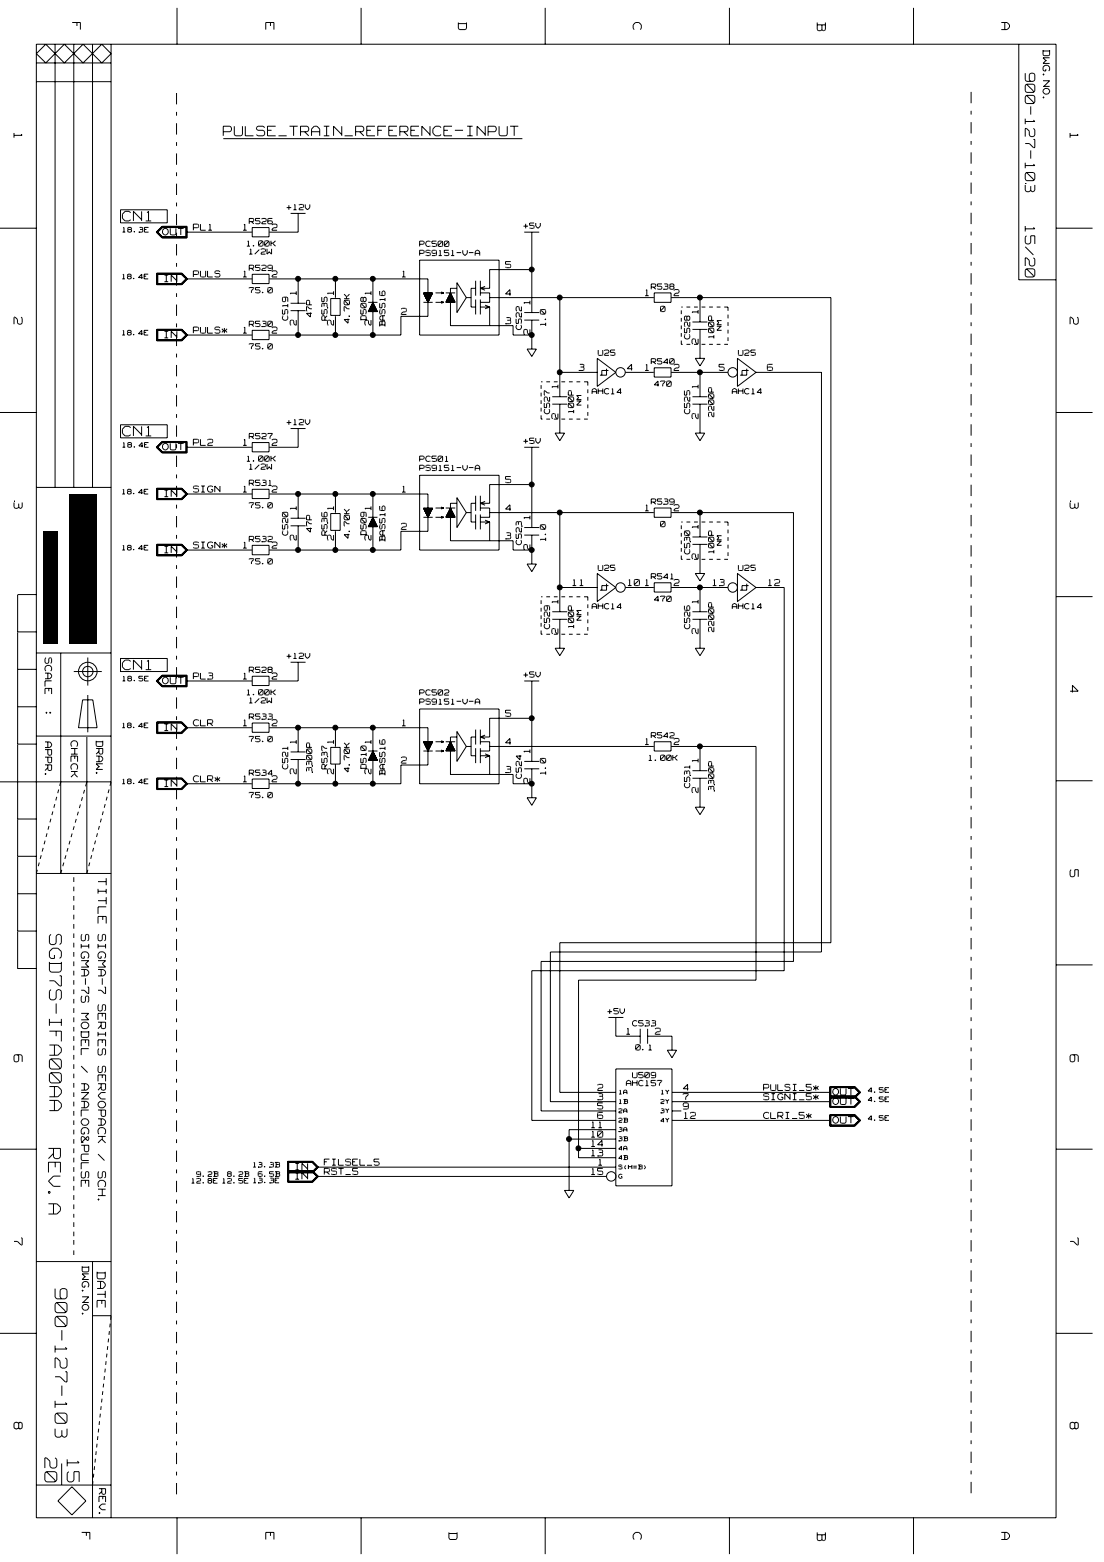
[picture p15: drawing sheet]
<svg xmlns="http://www.w3.org/2000/svg" width="297mm" height="420mm" viewBox="0 0 297 420" stroke-linecap="round" stroke-linejoin="round" font-family="sans-serif">
<defs><g id="words">
<g font-size="7.1" fill="#fff">
<text x="12.4" y="251.3" transform="rotate(90 12.4 251.3)">SGD7S-IFA00AA</text>
<text x="12.1" y="308.9" transform="rotate(90 12.1 308.9)">REV.A</text>
<text x="13.9" y="346.6" transform="rotate(90 13.9 346.6)">900-127-103</text>
<text x="11.2" y="392.1" transform="rotate(90 11.2 392.1)">20</text>
<text x="17.2" y="392.6" transform="rotate(90 17.2 392.6)">15</text>
</g>
<g font-size="5.8" fill="#fff">
<text x="275.1" y="19.7" transform="rotate(90 275.1 19.7)">900-127-103</text>
<text x="275.1" y="60.8" transform="rotate(90 275.1 60.8)">15/20</text>
</g>
<g font-size="4.9" fill="#fff">
<text x="18.8" y="6.1" transform="rotate(90 18.8 6.1)">F</text>
<text x="70.9" y="6.1" transform="rotate(90 70.9 6.1)">E</text>
<text x="122.7" y="6.1" transform="rotate(90 122.7 6.1)">D</text>
<text x="169.7" y="6.1" transform="rotate(90 169.7 6.1)">C</text>
<text x="219.2" y="6.1" transform="rotate(90 219.2 6.1)">B</text>
<text x="268.8" y="6.1" transform="rotate(90 268.8 6.1)">A</text>
<text x="3.1" y="35.8" transform="rotate(90 3.1 35.8)">1</text>
<text x="287.3" y="35.8" transform="rotate(90 287.3 35.8)">1</text>
<text x="60.1" y="37">PULSE_TRAIN_REFERENCE-INPUT</text>
<text x="32.9" y="59.9">CN1</text>
<text x="3.1" y="85.3" transform="rotate(90 3.1 85.3)">2</text>
<text x="287.3" y="85.3" transform="rotate(90 287.3 85.3)">2</text>
<text x="32.9" y="117.8">CN1</text>
<text x="3.1" y="134.8" transform="rotate(90 3.1 134.8)">3</text>
<text x="287.3" y="134.8" transform="rotate(90 287.3 134.8)">3</text>
<text x="32.9" y="180.6">CN1</text>
<text x="287.3" y="184.4" transform="rotate(90 287.3 184.4)">4</text>
<text x="287.3" y="233.9" transform="rotate(90 287.3 233.9)">5</text>
<text x="25.7" y="236.2" transform="rotate(90 25.7 236.2)">TITLE SIGMA-7 SERIES SERVOPACK / SCH.</text>
<text x="3.1" y="283.7" transform="rotate(90 3.1 283.7)">6</text>
<text x="287.3" y="283.7" transform="rotate(90 287.3 283.7)">6</text>
<text x="3.1" y="333" transform="rotate(90 3.1 333)">7</text>
<text x="287.3" y="333" transform="rotate(90 287.3 333)">7</text>
<text x="25.5" y="342.1" transform="rotate(90 25.5 342.1)">DATE</text>
<text x="3.1" y="382.5" transform="rotate(90 3.1 382.5)">8</text>
<text x="287.3" y="382.5" transform="rotate(90 287.3 382.5)">8</text>
<text x="21.3" y="412.2" transform="rotate(90 21.3 412.2)">F</text>
<text x="70.9" y="412.2" transform="rotate(90 70.9 412.2)">E</text>
<text x="120.1" y="412.2" transform="rotate(90 120.1 412.2)">D</text>
<text x="169.7" y="412.2" transform="rotate(90 169.7 412.2)">C</text>
<text x="219.2" y="412.2" transform="rotate(90 219.2 412.2)">B</text>
<text x="268.8" y="412.2" transform="rotate(90 268.8 412.2)">A</text>
</g>
<text font-size="4.5" fill="#fff" x="21.3" y="251.3" transform="rotate(90 21.3 251.3)">SIGMA-7S MODEL / ANALOG&amp;PULSE</text>
<g font-size="3.9" fill="#fff">
<text x="280.1" y="13.5" transform="rotate(90 280.1 13.5)">DWG.NO.</text>
<text x="11.6" y="176.9" transform="rotate(90 11.6 176.9)">SCALE</text>
<text x="11.6" y="191.1" transform="rotate(90 11.6 191.1)">:</text>
<text x="11.6" y="199.6" transform="rotate(90 11.6 199.6)">APPR.</text>
<text x="18.6" y="199.3" transform="rotate(90 18.6 199.3)">CHECK</text>
<text x="25.4" y="199.3" transform="rotate(90 25.4 199.3)">DRAW.</text>
<text x="21.6" y="340.6" transform="rotate(90 21.6 340.6)">DWG.NO.</text>
<text x="26.1" y="400.4" transform="rotate(90 26.1 400.4)">REV.</text>
</g>
<g font-size="3.7" fill="#fff">
<text x="80.3" y="79.3" transform="rotate(-90 80.3 79.3)">1</text>
<text x="90.3" y="79.3" transform="rotate(-90 90.3 79.3)">1</text>
<text x="100.4" y="79.3" transform="rotate(-90 100.4 79.3)">1</text>
<text x="143.1" y="81.9" transform="rotate(-90 143.1 81.9)">1</text>
<text x="80.3" y="87.5" transform="rotate(-90 80.3 87.5)">2</text>
<text x="90.3" y="87.5" transform="rotate(-90 90.3 87.5)">2</text>
<text x="100.4" y="87.5" transform="rotate(-90 100.4 87.5)">2</text>
<text x="188.4" y="84.4" transform="rotate(-90 188.4 84.4)">1</text>
<text x="143.1" y="90" transform="rotate(-90 143.1 90)">2</text>
<text x="188.4" y="92.5" transform="rotate(-90 188.4 92.5)">2</text>
<text x="150.7" y="104.5" transform="rotate(-90 150.7 104.5)">1</text>
<text x="188.4" y="104.5" transform="rotate(-90 188.4 104.5)">1</text>
<text x="150.7" y="112.6" transform="rotate(-90 150.7 112.6)">2</text>
<text x="188.4" y="112.6" transform="rotate(-90 188.4 112.6)">2</text>
<text x="80.3" y="137.2" transform="rotate(-90 80.3 137.2)">1</text>
<text x="90.3" y="137.2" transform="rotate(-90 90.3 137.2)">1</text>
<text x="100.4" y="137.2" transform="rotate(-90 100.4 137.2)">1</text>
<text x="143.1" y="139.7" transform="rotate(-90 143.1 139.7)">1</text>
<text x="188.4" y="142.2" transform="rotate(-90 188.4 142.2)">1</text>
<text x="80.3" y="145.3" transform="rotate(-90 80.3 145.3)">2</text>
<text x="90.3" y="145.3" transform="rotate(-90 90.3 145.3)">2</text>
<text x="100.4" y="145.3" transform="rotate(-90 100.4 145.3)">2</text>
<text x="143.1" y="147.9" transform="rotate(-90 143.1 147.9)">2</text>
<text x="188.4" y="150.4" transform="rotate(-90 188.4 150.4)">2</text>
<text x="150.7" y="162.3" transform="rotate(-90 150.7 162.3)">1</text>
<text x="188.4" y="162.3" transform="rotate(-90 188.4 162.3)">1</text>
<text x="150.7" y="170.5" transform="rotate(-90 150.7 170.5)">2</text>
<text x="188.4" y="170.5" transform="rotate(-90 188.4 170.5)">2</text>
<text x="80.3" y="200.1" transform="rotate(-90 80.3 200.1)">1</text>
<text x="90.3" y="200.1" transform="rotate(-90 90.3 200.1)">1</text>
<text x="100.4" y="200.1" transform="rotate(-90 100.4 200.1)">1</text>
<text x="143.1" y="202.6" transform="rotate(-90 143.1 202.6)">1</text>
<text x="80.3" y="208.2" transform="rotate(-90 80.3 208.2)">2</text>
<text x="90.3" y="208.2" transform="rotate(-90 90.3 208.2)">2</text>
<text x="100.4" y="208.2" transform="rotate(-90 100.4 208.2)">2</text>
<text x="188.4" y="205.1" transform="rotate(-90 188.4 205.1)">1</text>
<text x="143.1" y="210.7" transform="rotate(-90 143.1 210.7)">2</text>
<text x="188.4" y="213.2" transform="rotate(-90 188.4 213.2)">2</text>
</g>
<g font-size="3.3" fill="#fff">
<text x="43.7" y="63.5">OUT</text>
<text x="44.2" y="76.1">IN</text>
<text x="44.2" y="91.2">IN</text>
<text x="43.7" y="121.3">OUT</text>
<text x="44.2" y="133.9">IN</text>
<text x="44.2" y="149">IN</text>
<text x="43.7" y="184.2">OUT</text>
<text x="44.2" y="196.8">IN</text>
<text x="44.2" y="211.9">IN</text>
<text x="224.1" y="297.4">OUT</text>
<text x="224.1" y="294.9">OUT</text>
<text x="224.1" y="302.4">OUT</text>
<text x="79.5" y="317.5">IN</text>
<text x="79.5" y="315">IN</text>
</g>
<g font-size="3.1" fill="#fff">
<text x="52" y="62.2">PL1</text>
<text x="65.4" y="62.2">1</text>
<text x="73.2" y="62.2">2</text>
<text x="52" y="74.8">PULS</text>
<text x="65.4" y="74.8">1</text>
<text x="73.2" y="74.8">2</text>
<text x="108.2" y="74.8">1</text>
<text x="136" y="72.3">5</text>
<text x="136" y="79.8">4</text>
<text x="173.6" y="79.8">1</text>
<text x="181.3" y="79.8">2</text>
<text x="52" y="89.9">PULS*</text>
<text x="65.4" y="89.9">1</text>
<text x="73.2" y="89.9">2</text>
<text x="77.9" y="86.1" transform="rotate(-90 77.9 86.1)">C519</text>
<text x="84.3" y="85.3" transform="rotate(-90 84.3 85.3)">47P</text>
<text x="88.4" y="86.1" transform="rotate(-90 88.4 86.1)">R535</text>
<text x="94.4" y="87" transform="rotate(-90 94.4 87)">4.70K</text>
<text x="98.9" y="86.1" transform="rotate(-90 98.9 86.1)">D508</text>
<text x="104" y="87.8" transform="rotate(-90 104 87.8)">BAS516</text>
<text x="107.9" y="84.9">2</text>
<text x="136" y="87.4">3</text>
<text x="140.7" y="88.6" transform="rotate(-90 140.7 88.6)">C522</text>
<text x="147.2" y="87.7" transform="rotate(-90 147.2 87.7)">1.0</text>
<text x="186" y="91.2" transform="rotate(-90 186 91.2)">C528</text>
<text x="192.5" y="91" transform="rotate(-90 192.5 91)">100P</text>
<text x="155.7" y="99.9">3</text>
<text x="168.7" y="99.9">4</text>
<text x="173.6" y="99.9">1</text>
<text x="181.3" y="99.9">2</text>
<text x="193.5" y="99.9">5</text>
<text x="206.5" y="99.9">6</text>
<text x="148.3" y="111.3" transform="rotate(-90 148.3 111.3)">C527</text>
<text x="154.8" y="111.1" transform="rotate(-90 154.8 111.1)">100P</text>
<text x="186" y="111.3" transform="rotate(-90 186 111.3)">C525</text>
<text x="192.5" y="112.1" transform="rotate(-90 192.5 112.1)">2200P</text>
<text x="52" y="120.1">PL2</text>
<text x="65.4" y="120.1">1</text>
<text x="73.2" y="120.1">2</text>
<text x="136" y="130.1">5</text>
<text x="52" y="132.7">SIGN</text>
<text x="65.4" y="132.7">1</text>
<text x="73.2" y="132.7">2</text>
<text x="108.2" y="132.7">1</text>
<text x="136" y="137.7">4</text>
<text x="173.6" y="137.7">1</text>
<text x="181.3" y="137.7">2</text>
<text x="77.9" y="144" transform="rotate(-90 77.9 144)">C520</text>
<text x="84.3" y="143.2" transform="rotate(-90 84.3 143.2)">47P</text>
<text x="88.4" y="144" transform="rotate(-90 88.4 144)">R536</text>
<text x="98.9" y="144" transform="rotate(-90 98.9 144)">D509</text>
<text x="107.9" y="142.7">2</text>
<text x="52" y="147.7">SIGN*</text>
<text x="65.4" y="147.7">1</text>
<text x="73.2" y="147.7">2</text>
<text x="94.4" y="144.8" transform="rotate(-90 94.4 144.8)">4.70K</text>
<text x="104" y="145.6" transform="rotate(-90 104 145.6)">BAS516</text>
<text x="136" y="145.2">3</text>
<text x="140.7" y="146.5" transform="rotate(-90 140.7 146.5)">C523</text>
<text x="147.2" y="145.5" transform="rotate(-90 147.2 145.5)">1.0</text>
<text x="186" y="149" transform="rotate(-90 186 149)">C530</text>
<text x="192.5" y="148.8" transform="rotate(-90 192.5 148.8)">100P</text>
<text x="154.1" y="157.8">11</text>
<text x="169" y="157.8">10</text>
<text x="173.6" y="157.8">1</text>
<text x="181.3" y="157.8">2</text>
<text x="191.8" y="157.8">13</text>
<text x="206.7" y="157.8">12</text>
<text x="148.3" y="169.1" transform="rotate(-90 148.3 169.1)">C529</text>
<text x="154.8" y="169" transform="rotate(-90 154.8 169)">100P</text>
<text x="186" y="169.1" transform="rotate(-90 186 169.1)">C526</text>
<text x="192.5" y="170" transform="rotate(-90 192.5 170)">2200P</text>
<text x="52" y="183">PL3</text>
<text x="65.4" y="183">1</text>
<text x="73.2" y="183">2</text>
<text x="52" y="195.5">CLR</text>
<text x="65.4" y="195.5">1</text>
<text x="73.2" y="195.5">2</text>
<text x="108.2" y="195.5">1</text>
<text x="136" y="193">5</text>
<text x="136" y="200.6">4</text>
<text x="173.6" y="200.6">1</text>
<text x="181.3" y="200.6">2</text>
<text x="77.9" y="206.8" transform="rotate(-90 77.9 206.8)">C521</text>
<text x="84.3" y="207.7" transform="rotate(-90 84.3 207.7)">3300P</text>
<text x="88.4" y="206.8" transform="rotate(-90 88.4 206.8)">R537</text>
<text x="94.4" y="207.7" transform="rotate(-90 94.4 207.7)">4.70K</text>
<text x="98.9" y="206.8" transform="rotate(-90 98.9 206.8)">D510</text>
<text x="104" y="208.5" transform="rotate(-90 104 208.5)">BAS516</text>
<text x="107.9" y="205.6">2</text>
<text x="136" y="208.1">3</text>
<text x="140.7" y="209.4" transform="rotate(-90 140.7 209.4)">C524</text>
<text x="147.2" y="208.4" transform="rotate(-90 147.2 208.4)">1.0</text>
<text x="52" y="210.6">CLR*</text>
<text x="65.4" y="210.6">1</text>
<text x="73.2" y="210.6">2</text>
<text x="186" y="211.9" transform="rotate(-90 186 211.9)">C531</text>
<text x="192.5" y="212.7" transform="rotate(-90 192.5 212.7)">3300P</text>
<text x="168.5" y="278.5">1</text>
<text x="176.3" y="278.5">2</text>
<text x="160.8" y="293.6">2</text>
<text x="183.8" y="293.6">4</text>
<text x="205.4" y="293.6">PULSI_5*</text>
<text x="160.8" y="296.1">3</text>
<text x="160.8" y="298.6">5</text>
<text x="183.8" y="298.6">9</text>
<text x="183.8" y="296.1">7</text>
<text x="205.4" y="296.1">SIGNI_5*</text>
<text x="159.1" y="303.7">11</text>
<text x="160.8" y="301.2">6</text>
<text x="184" y="301.2">12</text>
<text x="205.4" y="301.2">CLRI_5*</text>
<text x="159.1" y="311.2">13</text>
<text x="159.1" y="306.2">10</text>
<text x="159.1" y="308.7">14</text>
<text x="87.2" y="316.2">RST_5</text>
<text x="87.2" y="313.7">FILSEL_5</text>
<text x="159.1" y="316.2">15</text>
<text x="161" y="313.7">1</text>
</g>
<g font-size="2.8" fill="#fff">
<text x="194.6" y="88.9" transform="rotate(-90 194.6 88.9)">NM</text>
<text x="156.8" y="109" transform="rotate(-90 156.8 109)">NM</text>
<text x="194.6" y="146.7" transform="rotate(-90 194.6 146.7)">NM</text>
<text x="156.8" y="166.8" transform="rotate(-90 156.8 166.8)">NM</text>
</g>
<g font-size="2.7" fill="#fff">
<text x="77.1" y="56.6">+12V</text>
<text x="67.1" y="60.4">R526</text>
<text x="140.8" y="61.6">+5V</text>
<text x="66.4" y="66.4">1.00K</text>
<text x="67.1" y="68.6">1/2W</text>
<text x="112.9" y="66.5">PC500</text>
<text x="112.9" y="69">PS9151-V-A</text>
<text x="67.1" y="73">R529</text>
<text x="67.1" y="79">75.0</text>
<text x="175.2" y="78">R538</text>
<text x="67.1" y="88.1">R530</text>
<text x="177.7" y="84">0</text>
<text x="67.1" y="94.1">75.0</text>
<text x="161" y="95.8">U25</text>
<text x="198.7" y="95.8">U25</text>
<text x="175.2" y="98.1">R540</text>
<text x="159.3" y="106.2">AHC14</text>
<text x="176" y="104.1">470</text>
<text x="197" y="106.2">AHC14</text>
<text x="67.1" y="118.2">R527</text>
<text x="77.1" y="114.5">+12V</text>
<text x="140.8" y="119.5">+5V</text>
<text x="66.4" y="124.3">1.00K</text>
<text x="112.9" y="124.3">PC501</text>
<text x="67.1" y="130.8">R531</text>
<text x="67.1" y="126.5">1/2W</text>
<text x="112.9" y="126.8">PS9151-V-A</text>
<text x="67.1" y="136.9">75.0</text>
<text x="175.2" y="135.8">R539</text>
<text x="177.7" y="141.9">0</text>
<text x="67.1" y="145.9">R532</text>
<text x="67.1" y="151.9">75.0</text>
<text x="161" y="153.7">U25</text>
<text x="175.2" y="156">R541</text>
<text x="198.7" y="153.7">U25</text>
<text x="159.3" y="164">AHC14</text>
<text x="176" y="162">470</text>
<text x="197" y="164">AHC14</text>
<text x="77.1" y="177.3">+12V</text>
<text x="67.1" y="181.1">R528</text>
<text x="140.8" y="182.4">+5V</text>
<text x="66.4" y="187.2">1.00K</text>
<text x="67.1" y="189.3">1/2W</text>
<text x="112.9" y="187.2">PC502</text>
<text x="112.9" y="189.7">PS9151-V-A</text>
<text x="67.1" y="193.7">R533</text>
<text x="67.1" y="199.7">75.0</text>
<text x="175.2" y="198.7">R542</text>
<text x="67.1" y="208.8">R534</text>
<text x="174.5" y="204.8">1.00K</text>
<text x="67.1" y="214.8">75.0</text>
<text x="163.4" y="272.9">+5V</text>
<text x="170.2" y="276.2">C533</text>
<text x="171" y="282.7">0.1</text>
<text x="168.5" y="292.3">AHC157</text>
<text x="170.2" y="290.1">U509</text>
</g>
<g font-size="2.4" fill="#fff">
<text x="33" y="62.7">18.3E</text>
<text x="32.9" y="75.3">18.4E</text>
<text x="32.9" y="90.4">18.4E</text>
<text x="33" y="120.6">18.4E</text>
<text x="32.9" y="133.2">18.4E</text>
<text x="32.9" y="148.3">18.4E</text>
<text x="33" y="183.5">18.5E</text>
<text x="32.9" y="196">18.4E</text>
<text x="32.9" y="211.1">18.4E</text>
<text x="233.6" y="296.6">4.5E</text>
<text x="233.6" y="294.1">4.5E</text>
<text x="233.6" y="301.7">4.5E</text>
<text x="52.9" y="316.7">9.2B</text>
<text x="61.2" y="316.7">8.2B</text>
<text x="68.1" y="314.2">13.3B</text>
<text x="69.5" y="316.7">6.5B</text>
<text x="51.6" y="318.6">12.8E 12.5E 13.3E</text>
</g>
<g font-size="2.1" fill="#fff">
<text x="166.5" y="299.6">2A</text>
<text x="166.6" y="294.5">1A</text>
<text x="166.6" y="297.1">1B</text>
<text x="177.8" y="299.6">3Y</text>
<text x="177.8" y="297.1">2Y</text>
<text x="177.9" y="294.5">1Y</text>
<text x="166.5" y="304.6">3A</text>
<text x="166.5" y="302.1">2B</text>
<text x="177.8" y="302.1">4Y</text>
<text x="166.5" y="307.1">3B</text>
<text x="166.5" y="309.6">4A</text>
<text x="166.5" y="317.2">G</text>
<text x="166.5" y="312.1">4B</text>
<text x="166.5" y="314.7">S(H=B)</text>
</g>
</g></defs>
<path d="M11.6 142.9h4v30.3h-4zM18.6 133h7.5v40.1h-7.5z" fill="#000"/>
<g fill="none" stroke="#000" stroke-width=".27" stroke-dasharray="1 1 1 1 1 1 1 1" stroke-linecap="butt">
<path d="M183.3 92.6v-10M195.9 92.6h-12.6M195.9 82.6h-12.6M195.9 82.6v10M145.6 112.7v-10M158.2 102.7v10M158.2 102.7h-12.6M158.2 112.7h-12.6M183.3 150.5v-10.1M195.9 150.5h-12.6M195.9 140.4h-12.6M195.9 140.4v10.1"/>
<path d="M145.6 170.6v-10.1M158.2 170.6h-12.6M158.2 160.5h-12.6M158.2 160.5v10.1M9.8 235l6.5-24.7M16.3 235l7.1-24.7M23.4 235l6.5-24.7M24.9 399.5l5-45.6"/>
</g>
<path d="M261.3 24.7v377.3M47.5 402v-377.3" fill="none" stroke="#000" stroke-width=".27" stroke-dasharray="3 2 1 2" stroke-linecap="butt"/>
<g fill="none" stroke="#000" stroke-width=".27">
<path d="M9.8 11.9h274.3v396.4h-274.3zM9.8 16.9h20.1M12.3 11.9l5 5 5.1-5 5 5 2.5-2.5-2.5-2.5-5 5-5.1-5-5 5-2.5-2.5zM14.8 11.9v119.2M19.4 6.1h2.2M19.9 11.9v119.2M20.7 6.1v.9M21.6 6.1v1.9M24.9 11.9v119.2M29.9 11.9v396.4M47.6 2.1v9.8M71.5 6.1h2.2"/>
<path d="M71.5 6.1v1.9M72.8 6.1v.9M73.7 6.1v1.9M97.2 2.1v9.8M123.3 6.1v1.5l.4 .4h1.5M123.4 6.4h2.1M125.5 6.1v1.5l-.3 .4M146.7 2.1v9.8M170.3 6.7v.9l.3 .4M171 6.1l-.7 .6M171 6.1h.9M171.9 6.1l.7 .6"/>
<path d="M172.6 6.7v.9l-.3 .4M196.3 2.1v9.8M219.9 6.1v1.9l.3 .3M219.9 6.7h2.1M220.2 8.3h.6M221.1 6.7v1.2l-.3 .4M221.2 8l.2 .3M222.1 6.1v1.9l-.6 .3M245.8 2.1v9.8M269.4 6.1h1.5M269.4 8h1.5M270.3 6.1v1.8"/>
<path d="M271 6.1l.6 .6M271.6 6.7v.6M271.6 7.3l-.6 .7M274.1 11.9v63.4h10M275.8 19.7v1.8M277.3 19.7l-.4 .4v1.4M277.4 19.7h.6M278 19.7l.4 .4v1.4M280.6 13.5v1.2M280.6 18.8l.3 .3h.5M280.6 15.5l.8 .8-.8 .8M280.6 14.7l.3 .3h1.2"/>
<path d="M280.7 17.1h1.7M280.7 15.5h1.7M280.7 13.7h1.7M280.8 19.9l-.2 .2M280.9 19.9v.2M281.4 18.6v.5M281.4 16.3h.2M281.9 17.6h-.8l-.5 .5v.7M281.9 17.6l.5 .5v.7M282.4 13.5v1.2M282.4 18.8l-.2 .3M282.4 14.7l-.2 .3"/>
<path d="M3.8 35.8v1.2M3.8 36.4h2.1M5.7 36.1l.3 .3M9.8 22h20.1M60.1 37.3h80.4M60.1 35.4h1.7M61.8 34h-1.7v2.5M61.9 34l.4 .3M62.3 34.4v.6M62.3 35.1l-.4 .3M63 34v2.2M63 36.2l.4 .3"/>
<path d="M65.2 36.2l-.4 .3h-1.4M65.2 34v2.2M66 34v2.5M66 36.5h2.2M69 34.7l.3 .4M69 36.2l.3 .3M69.3 34l-.3 .3v.4M69.4 34h1.4M69.4 36.5h1.4M69.4 35.1h1.4M70.8 35.1l.4 .4v.7M70.8 34l.4 .3"/>
<path d="M71.2 36.2l-.4 .3M72 36.5h2.2M72 35.1h1.1M74.2 34h-2.2v2.5M74.9 36.5h2.2M77.9 34h2.2M79 34v2.5M82 35.5l1.1 1M83.1 34.4v.6M83.1 34.3l-.5-.3h-1.7v2.5M83.1 35.1l-.5 .3h-1.7M83.8 34.7l.8-.7h.7l.7 .7"/>
<path d="M83.8 34.8v1.7M83.9 35.4h2.1M86 34.8v1.7M87.1 34h1.5M87.1 36.5h1.5M87.9 34v2.5M91.9 36.2l-2.2-2.2v2.5M91.9 34v2.5M92.7 36.5h2.2M96.8 35.5l1.1 1M97.9 34.3l-.4-.3h-1.8v2.5M97.9 35.1l-.4 .3h-1.8"/>
<path d="M97.9 34.4v.6M98.7 36.5h2.2M98.7 35.1h1.1M100.9 34h-2.2v2.5M101.7 35.1h1M103.8 34h-2.2v2.5M104.6 36.5h2.2M104.6 35.1h1.1M106.8 34h-2.2v2.5M108.7 35.5l1.1 1M109.8 34.3l-.4-.3h-1.8v2.5M109.8 35.1l-.5 .3h-1.7"/>
<path d="M109.8 34.4v.6M110.6 36.5h2.1M110.6 35.1h1M112.7 34h-2.2v2.5M115.7 36.2l-2.2-2.2v2.5M115.7 34v2.5M116.5 34.8v1l.7 .7M117.2 34l-.7 .7M117.2 34h1l.5 .3M118.7 36.2l-.5 .3h-1M119.5 36.5h2.1M119.5 35.1h1"/>
<path d="M121.6 34h-2.2v2.5M122.4 35.1h2.2M125.7 34h1.5M125.7 36.5h1.5M126.4 34v2.5M130.5 36.2l-2.1-2.2v2.5M130.6 34v2.5M133.5 34.3l-.4-.3h-1.8v2.5M133.5 35.1l-.4 .3h-1.7M133.5 34.4v.6M134.3 34v2.2M134.3 36.2l.3 .3"/>
<path d="M136.5 34v2.2M136.5 36.2l-.4 .3h-1.4M137.2 34h2.2M138.3 34v2.5M275.8 26v1.4l.4 .5M275.8 31.9v1.5M275.8 38.6h1.1l1.1 1.1M275.8 24.5l.4 .4M275.8 21.5l.4 .4M276.1 34.5h-.3v2.2M276.2 25.7l-.4 .3M276.2 22.6l-.4 .4v1.4"/>
<path d="M276.2 34.5l.7 .8M276.2 25.7l1.8 1.7M276.2 27.9h1.8M276.2 25.7h1.8M276.2 24.9h1.8M276.2 21.9h1.8M276.9 35.3v1M276.9 36.4l.4 .3M276.9 21.5l.4 .3M277.3 28.6v2.2M277.4 36.7h.6M278 22.6l-1.8 .1 1.8 1.7"/>
<path d="M278 24.5v.3l.4-.3M278 27.5v.3M278 22.6l.4 .4v1.4M278 34.5l.4 .4v1.4M278 37.5l.4 .1v2.1h-.4M278 32.3l.4 .4h-2.5M278 25.7l.4 .3M278.4 21.5l-.4 .4M278.4 26v1.4l-.4 .5M278.4 36.4l-.4 .3M280.6 24.3v.5M280.6 20.2h.3"/>
<path d="M280.6 24.8l.6 .5h.7M280.6 23.2h1.8M280.6 21.7h1.8l-1.5 1.5M280.8 26.1h-.2v.2h.3v-.2M281.9 23.8h-.8l-.5 .5M281.9 23.8l.5 .5M282.4 24.3v.5M282.4 24.8l-.5 .5M287.9 35.8v1.2M288 36.4h2.1M289.8 36.1l.3 .3M32.4 56.4h12.6v3.5h-12.6z"/>
<path d="M32.9 58.7l.8 .7M33.7 56.9l-.8 .7v1.1M33.7 59.4h1M33.7 56.9h1M34.8 56.9l.3 .3M35.1 59.1l-.3 .3M35.9 56.9v2.5M35.9 56.9l2.2 2.2M38.1 56.9v2.5M39.2 59.4h1.5M40 56.9v2.5M40 56.9l-.4 .3"/>
<path d="M67.1 59.6h.9M67.7 59.6l.6 .6M68 58.8h-.9v1.4M68.1 58.8l.2 .6M68.3 59.4l-.2 .2M68.7 58.8v.6M68.8 59.4h1l.2 .2M68.8 58.8h1.2M70 59.6l-.2 .6-1.1-.2M70.6 58.8l-.2 .2M70.6 58.8h.8M70.8 59.6l-.4 .4"/>
<path d="M70.8 59.6h.6M71.4 58.8l.2 .6M71.6 59.4l-.2 .2M72.1 59.6l.1-.2h.8l.3 .2M73.3 58.8h-1.1l-.1 1.2 .1 .2h.8l.3-.2v-.4M77.1 55.8h1.3M77.7 55.2v1.2M78.2 57.4h4M79 56.4h.8M79.2 55.2l.2-.2v1.4M80.2 57.4v5h-7.8M80.4 56.3l1.3 .1"/>
<path d="M80.6 55l-.2 .2M80.6 55h.8M80.8 55.8l-.4 .5M80.9 55.8h.5M81.4 55l.3 .6M81.7 55.6l-.3 .2M82.1 55v.8l.6 .6M83.4 55v.8l-.7 .6M142.5 60v.6M142.5 60h1.2M144.1 60v.8l.6 .6M145.4 60v.8l-.7 .6"/>
<path d="M275.8 49.4h.1M275.8 43.8v1.5M275.8 49.7v1.4M275.8 51.2l.4 .4M275.8 48.2l.4 .4M276.2 46.4l-.4 .4v1.4M276.2 48.6h1.8M277.3 51.2l-.4 .4h-.7M277.3 40.5v2.2M277.3 50.1v1M277.3 51.2l.4 .4M277.7 51.6h.3"/>
<path d="M278 46.4h-1.8l1.8 1.8M278 48.2v.4M278 46.4l.4 .4v1.4M278 44.2l.4 .3h-2.5M278.4 49.7v1.4M278.4 51.2l-.4 .4M278.4 48.2l-.4 .4M0 61.4h9.8M32.9 75h.7M33 62.4h.7M33.3 73.7l-.2 .2M33.3 73.8v1.2"/>
<path d="M33.4 61.2l-.3 .1M33.4 61.2v1.2M34.2 75h.1M34.3 62.4h.1M34.4 74.3l-.2 .4 .3 .3h.6l.2-.3-.2-.4M34.4 74.3l-.2-.2 .3-.4h.6l.2 .4-.2 .2M34.5 74.3h.6M34.5 61.2l-.2 .4 .2 .1-.2 .4 .2 .3M34.5 62.4h.7M34.5 61.7h.7M34.5 61.2h.7M35.2 61.2l.2 .4-.2 .1 .2 .4-.2 .3"/>
<path d="M35.9 74.8h.2l-.1 .2zM36.2 62.3v.1M37.3 62.4h.1M37.5 61.2l.9 .1M38.1 73.8v1.2M38.1 73.7l-.8 1h1.1M38.3 61.8l.1 .1M38.4 62.3l-.9 .1M38.4 61.4v.1M38.4 61.9v.3M38.4 61.6l-.7 .1M38.8 73.8v1.2"/>
<path d="M38.8 73.7h1.1M38.8 75h1.1M38.8 74.3h.5M38.9 61.2v1.2h1.1M38.9 61.2h1.1M38.9 61.7h.5M42.2 73.4h6.7l1.6 1.6-1.6 1.6h-6.7zM42.2 62.4l1.4-1.4h6.6v2.9h-6.6zM42.3 73.6h6.6l1.4 1.4-1.4 1.5h-6.6zM42.3 62.4l1.4-1.3h6.4v2.7h-6.4zM42.4 73.7h6.4l1.4 1.3-1.4 1.4h-6.4zM42.5 73.8h6.3l1.2 1.2-1.2 1.3h-6.3z"/>
<path d="M42.5 62.4l1.2-1.2h6.3v2.5h-6.3zM43.6 60.9h6.7v3.1h-6.7l-1.6-1.6zM43.7 62.7l.5 .5h.5l.6-.5M43.7 62.7v-.8l.6-.5h.4l.6 .5v.8M44.2 74h1.1M44.2 75.8h1.1M44.7 74v1.7M45.8 63l.3 .2h.9M45.8 61.4v1.5M46.1 74l1.4 1.5M46.1 74v1.8M47.3 61.4v1.5"/>
<path d="M47.3 63l-.2 .2M47.6 74v1.8M47.9 61.4h1.5M48.6 61.5v1.7M50 75h17.9M50 62.4h17.9M52 60.3v1.6M52 72.9v1.6M52 72.9h1.2M52 60.3h1.2M52.1 73.8h1.1M52.1 61.3h1.1"/>
<path d="M53.2 72.9l.2 .2M53.2 60.3l.2 .2M53.4 73.6l-.2 .2M53.4 61l-.2 .3M53.4 60.6v.4M53.4 73.2v.3M53.9 74.3l.2 .2M53.9 60.3v1.6h1.4M53.9 72.9v1.4M55.3 74.3l-.2 .2h-.9M55.3 72.9v1.4M55.8 72.9v1.6"/>
<path d="M55.9 74.5h1.3M56 61.9h1M56.5 60.3l-.2 .2M56.5 60.3v1.6M57.8 73.1v.2M57.8 73.3l.2 .3M57.8 74.3l.2 .2M58 72.9l-.2 .2M58 73.6h.9M58 72.9h.9M58 74.5h.9M59 72.9l.2 .2"/>
<path d="M59 73.6l.2 .7M59.2 74.3l-.2 .2M65.4 74.5h1M65.4 61.9h1M65.9 72.9l-.2 .2M65.9 60.3l-.2 .2M65.9 60.3v1.6M65.9 72.9v1.6M66.4 66.2h.9M66.8 64.8l-.2 .2M66.8 64.8v1.4M67.1 71.4v1.4"/>
<path d="M67.1 77.3v.3M67.1 68.4h.8M67.1 71.3h.9M67.1 77.3h1.2v.3M67.1 72.2h.9M67.5 66.9l-.2 .2M67.5 67v1.3M67.6 78.2v.6M67.7 72.2l.6 .6M67.9 61.2h4.5v2.5h-4.5zM67.9 73.8h4.5v2.5h-4.5zM68.1 66.2l.2-.2-.2 .2"/>
<path d="M68.1 71.3l.2 .6M68.2 77.6l-.6 .6M68.3 72l-.2 .2M68.7 78.6l.3 .2 1-.2M68.7 71.3v.7M68.7 77.3v.7M68.8 78h1l.2 .2M68.8 72h1l.2 .2M68.8 77.3h1.2M68.8 71.3h1.2M69.6 65l.2-.2h.8l.1 .2h-.1M69.6 66l.1 .2 1.1-.2"/>
<path d="M69.6 65v1M69.8 67.1l-1.3 1.3M70 72.2l-.2 .6-1.1-.2M70 78.2v.4M70.2 68.2v.2M70.2 68.4h1.2M70.4 66.9l-.2 .2M70.4 60.1l1.2 .1M70.4 72.6l1.2 .2M70.4 66.9h.8M70.5 65l-.9 1M70.6 78.8l.2-.2-.2 .2"/>
<path d="M70.6 71.3l-.2 .2M70.6 67.8l-.4 .4M70.6 67.8h.6M70.6 71.3h.8M70.8 65v1M70.8 72.2l-.4 .4M70.8 72.2h.6M71.2 66l.2 .2M71.2 66.9l.2 .2M71.2 65v1l1-1M71.4 64.8l-.2 .2M71.4 66.2h.8"/>
<path d="M71.4 67.2l-.2 .6M71.4 71.3l.2 .6M71.4 64.8h.8M71.6 72l-.2 .2M71.8 66.9v1.5l.6-.6M72.1 77.6l.2-.3h.8l.1 .3h-.1M72.1 78.6l.1 .2 1.1-.2M72.1 72l.2 .2h.8l.1-.2M72.1 71.9l.1-.6h.8l.3 .2v1.1l-.2 .2h-1M72.1 77.6v1M72.2 65h.2M72.2 64.8l.2 .2"/>
<path d="M72.4 75h42.7v10.1h-7.2v5h-35.5M72.4 66l-.2 .2M72.4 65v1M72.4 67.6v.1M72.9 64.8v1.4M72.9 65.4h.5M73 77.6l-.9 1M73.1 66.9v1.4l-.7-.5M73.2 73.1l.2-.2h.9l.2 .2M73.2 60.5l.2-.2h.9l.2 .2M73.3 77.6v1M73.5 65.4l.6 .8"/>
<path d="M73.6 61.3l-.4 .6h1.3M73.6 73.8l-.4 .7h1.3M74.1 64.8l-.6 .6M74.5 73.6l-.2 .2h-.6M74.5 61l-.2 .3h-.6M74.5 60.6v.4M74.5 73.2v.3M76.7 80l.1 .1M77.2 79.9h-1l-.2 .2M77.3 79.9l.1 .2M79.7 78.9h-1.6l.2 .2M79.7 78.4v.9"/>
<path d="M80.2 75v6.6M86.6 79.9v1.3h.6v-1M87.8 79.9l-.6 .2M87.8 79.9l.2 .2M89.7 78.9h-1.6l.2 .2M89.7 78.4v.9M90.3 75v5.3M92.6 79.1l.6 .7M93.2 79.8v.5M93.3 79.8h.1M94 79.1l-.5 .6M98.2 78.9l.2 .2"/>
<path d="M98.2 78.9h1.6M99.8 78.4v.9M100.3 75v6.3M102.2 78.3v1l.2 .2h1M103 78.3l-.2 .2v.8l.2 .2M103 78.3h.4M103.4 78.3l.2 .2-.2 1M108.2 74.5h.9M108.6 72.9l-.2 .2M108.6 72.9v1.6M112.9 70h21.4v20.1h-21.4zM112.9 64.9v1.4"/>
<path d="M112.9 64.9h1M112.9 68.2h1M112.9 65.7h1M113.9 67.3h-1v1.4M113.9 78.8h2.5l-1.3 2.5zM113.9 67.3l.2 .6M113.9 64.9l.2 .2M114.1 78.8v.4M114.1 67.9l-.2 .3M114.1 65.1v.3M114.1 65.5l-.2 .2M114.2 78.9l-.2-.1v.3"/>
<path d="M114.2 78.8v.5M114.2 78.9l.1 .7M114.2 78.8v.6M114.3 78.8v.9M114.4 78.8v1M114.5 78.8v1.2M114.6 65.3v.6M114.6 67.5v.2M114.6 78.8v1.3M114.6 67.7l.1 .2h.8l.3 .3M114.6 68.6l.2 .1 1-.1M114.6 65.9l.4 .4 .8-.2"/>
<path d="M114.6 67.5l.2-.2h.7l.3 .2M114.6 78.8v1.5M114.7 78.8l.1 1.7M114.8 78.8l.1 1.9M115 78.8v2.2M115.1 78.8v2.4M115.3 78.8v2.3M115.4 78.8v2.1M115.4 78.8v2M115.6 78.8l-.1 1.8M115.7 78.8l-.1 1.6M115.7 78.8v1.3l.1-1.3"/>
<path d="M115.8 68.2v.3M115.8 65.1l-.2-.2h-.6l-.4 .4M115.8 78.8v1.2M115.9 78.8l-.1 1.1M116 78.8v.9M116.1 78.8l-.1 .7M116.2 78.8v.5M116.2 78.9v.3M116.2 67.9l.2 .3M116.2 66.1l.2 .2M116.2 68.7h1M116.3 78.8v.2"/>
<path d="M116.4 67.3l-.2 .6M116.4 67.3h.8M116.4 68.2h.8M116.4 66.3h.8M117.2 78.8h2.2M117.2 67.3l.2 .2v1M117.2 65.5l.2 .6M117.4 68l-.2 .2M117.4 64.9h-1.2v.6h1M117.4 68.6l-.2 .1M117.4 66.1l-.2 .2M117.9 65.1l.2-.2h.8l.1 .2h-.1"/>
<path d="M117.9 66.1l.1 .2 1.1-.2M117.9 65.1v1M118 68.7h.9M118.2 67.5l.2-.2v1.4M118.7 78.5l.7 .3M118.8 65.1l-.9 1M119.1 65.1v1M119.4 78.8l-.7 .2M119.5 68.6l.2 .1 1.1-.1M119.5 66.1l.2 .2 1.1-.2M119.5 65.1l.3-.2h.8l.2 .2M119.5 65.1v1"/>
<path d="M119.5 67.3v.6M119.6 67.3h1.2M119.6 67.9h1l.2 .3M119.9 78.8h2.6M120.5 65.1l-.9 1M120.6 65.1h.1M120.7 79.8v1.5M120.7 79.7v1.6M120.8 65.1v1M120.8 68.2v.3M120.9 79.5l-.1 1.8M120.9 79.5v1.8"/>
<path d="M120.9 79.3v2M121 79.1v2.2M121.1 79v2.3M121.2 78.9v2.4M121.2 78.8l1.3 2.5h-2.6zM121.3 79v2.3M121.3 79.1v2.2M121.4 68.7h.8M121.4 79.2l.1 2.1v-2M121.5 79.5v1.8M121.6 67.5l.2-.2v1.4M121.6 79.6v1.7"/>
<path d="M121.7 79.7v1.6M121.8 79.9v1.4M122.9 67.9h1.2M122.9 77.6h-1.7v10h16.8v2.5h5.1M122.9 76l2.6 4.1-2.6 4zM124.5 67.3v.9l.6 .5M125.7 67.3v.8l-.6 .6M126.2 67.9h1.2M127.8 67.8v.9M127.9 68.2h1.1M128 77.6h-1.3v5h1.3M128 75.5v4"/>
<path d="M128.2 67.3l-.4 .4M128.3 67.3h.3M128.7 67.3l.4 .4M129.1 67.8v.9M129.2 78.8h2.5v2.5h-2.5M129.2 77.6l1.3 .5M129.2 75.5v4M130.5 77l-1.3 .6M136 71.8l.2 .2M136 70.4v.7M136.1 71.1h1.1M136.1 70.4h1.3"/>
<path d="M136.1 79.1h1.3M136.3 72h.9M137.2 71.1l.2 .2M137.2 77.9v1.6M137.2 77.9l-1.2 1.2M137.4 71.4l-.2 .6M140.8 60.8h1.3M141.1 62.4h4M141.4 60.2v1.2M142.5 61.3l.2 .1M142.5 60.6h1M142.7 61.4h.8"/>
<path d="M143.1 72.5h-11.4v5.1h-2.5M143.1 62.4v21.7M143.5 60.6l.2 .2M143.7 60.9v.3M143.7 61.3l-.2 .1M173.6 79.5h.9M174 77.9l-.2 .2M174 77.9v1.6M175.2 76.4h1M175.2 76.4v1.4M175.3 77.2h.9M175.9 77.3l.5 .5"/>
<path d="M176 78.8h4.6v2.5h-4.6zM176.2 76.4l.2 .6M176.4 77l-.2 .2M176.9 76.4v.6M176.9 77.6l.1 .2M176.9 76.4h1.2M176.9 77h.9M177.1 77.8h.7M177.9 77l.2 .2M178.1 77.3v.3l-.2 .2M178.5 77.8h.1M178.7 76.4h.8"/>
<path d="M178.7 77.8h.8M178.9 77h.6M179.5 76.4l.2 .4M179.6 77l.1 .2M179.7 77.3l-.2 .5M179.7 76.8l-.2 .2M180.2 77.8h.1M180.3 76.4l-.1 .4 .1 1M180.4 76.4h.7M180.4 77h.7M180.4 77.8h.7M181.2 76.4l.2 .4-.2 .2 .2 .4-.2 .4"/>
<path d="M181.3 78.1l.2-.2h1l.2 .2v.5M181.3 79.4v.1h1.4M181.8 78.9l-.5 .4M182.7 78.6l-.2 .3h-.7M275.8 69.3h.3M275.8 60.8v1.5M275.8 69.4v2.1M275.8 72.7v1.4M275.8 74.1l.4 .4M275.8 66.4l2.2 2.2M275.8 65.2l.4 .4M276.2 63.4l-.4 .4v1.4"/>
<path d="M276.2 72.3l-.4 .3M276.2 69.3l.7 .8v1M276.2 74.5h1.8M276.2 72.3l1.8 1.8M276.2 72.3h1.8M276.9 71.2l.4 .3M277.3 65.2v-1.8l1.1 .1v2.1M277.3 65.2l-.4 .4h-.7M277.4 71.5h.6M278 74.1v.4M278 72.3l.4 .3M278 69.3l.4 .4"/>
<path d="M278 61.2l.4 .4h-2.5M278.4 71.2l-.4 .3M278.4 74.1l-.4 .4M278.4 69.7v1.4M278.4 72.7v1.4M284.1 61.4h9.9M3.8 85.3h.2l.7 .6v.9l.3 .4M3.8 85.3v1.9M5.7 85.3l.3 .3v1.2l-.3 .4h-.6M32.9 90.1h.7M33.3 88.9l-.2 .1M33.3 88.9v1.2"/>
<path d="M34.2 90.1h.1M34.4 89.4l-.2 .4 .3 .3h.6l.2-.3-.2-.4M34.4 89.4l-.2-.2 .3-.3h.6l.2 .3-.2 .2M34.5 89.4h.6M35.9 90h.2l-.1 .1-.1-.1M38.1 88.9v1.2M38.1 88.9l-.8 .9h1.1M38.8 88.9h1.1M38.8 88.9v1.2M38.8 90.1h1.1M38.8 89.4h.5M42.2 88.6h6.7l1.6 1.5-1.6 1.6h-6.7z"/>
<path d="M42.3 88.6h6.6l1.4 1.5-1.4 1.5h-6.6zM42.4 88.8h6.4l1.4 1.3-1.4 1.4h-6.4zM42.5 88.9h6.3l1.2 1.2-1.2 1.3h-6.3zM44.2 89.1h1.1M44.2 90.9h1.1M44.7 89.2v1.6M47.5 90.6l-1.4-1.4v1.7M47.6 89.1v1.8M50 90.1h17.9M52.1 88.9h1.1M53.2 88h-1.2v1.6M53.2 88l.2 .6"/>
<path d="M53.4 88.7l-.2 .2M53.9 88v1.4l.2 .2M55.3 88v1.4l-.2 .2h-.9M55.8 88v1.6M55.9 89.6h1.3M57.8 88.2v.2M57.8 88.4l.2 .3M57.8 89.4l.2 .2M58 88l-.2 .2M58 88h.9M58 88.7h.9M58 89.6h.9"/>
<path d="M59 88l.2 .2M59 88.7l.2 .2M59.2 89l-.2 .6M59.7 88.4l.5 .5M60.1 89l-.4 .4M60.4 88.2v1.4M60.7 89l.4 .4M61.1 88.4l-.5 .5h-.4M65.4 89.6h1M65.7 88.2l.2-.2v1.6M67.1 92.5v.2M67.1 92.5h1.2l-.7 .8"/>
<path d="M67.1 87.2h.9M67.6 93.3v.6M67.7 87.3l.6 .5M67.9 88.9h4.5v2.5h-4.5zM68 86.4h-.9v1.4M68.1 86.4l.2 .6M68.3 87l-.2 .2M68.7 86.4v.6M68.7 92.5v.6M68.8 93.1h1l.2 .2M68.8 87h1l.2 .2M68.8 92.5h1.2"/>
<path d="M68.8 86.4h1.2M70 93.3v.4l-.3 .2-1-.2M70 87.3l-.2 .5-1.1-.1M70.4 87.8h.1M70.6 93.7h.2l-.2 .2M70.6 93.8v.1M70.6 87.8h.8M70.6 86.4h.8M70.8 87h.6M71.4 86.4l.2 .4M71.5 87.1l.1 .1M71.6 87.3l-.2 .5"/>
<path d="M71.6 86.8l-.2 .2M72.2 92.5h.8l.3 .2v1l-.3 .2h-.8l-.1-.2zM72.2 86.4h.8l.3 .2v1.1l-1.1 .1-.1-.2zM73.2 89.5v.1h1.3M73.2 88.2l.2-.2h.9l.2 .2v.4M73.2 92.7l-1.1 1M73.2 86.6l-1.1 1M73.6 88.9l-.4 .5M74.5 88.7l-.2 .2h-.6M76 83.3v1.2h.6v-1M76 81l.2 .2 .6-.2M76 80.2v.7"/>
<path d="M76 85.8l.4 .3M76.2 84.9l-.2 .2v.6M76.8 83.3l-.2 .2M76.8 80.2v.7M76.9 83.3h.3M77.3 83.3l.1 .2M77.3 84.9l.1 .8M77.4 82.2h-1.4l.2 .2M77.4 84.3l-.1 .2M77.4 85.8l-.4 .3h-.5M77.4 80.2v1M77.4 81.8v.8"/>
<path d="M77.4 83.5v.8M78.1 87.3l.2 .2M78.1 86.4v.8M78.2 81.6h4M78.2 83.6h4M78.3 86.1l-.2 .2M78.4 86.1l.6 .2M79 87l.5 .5M79 86.4v.6M79.5 87.5h.2M79.7 86.1v1.4M80.2 83.6v6.5"/>
<path d="M82.5 82.4h.2M82.5 83.7h.2M82.5 81v1M82.5 82.5v1.1M82.5 82h1.4M82.5 84.3h1.4M82.7 80.8l-.2 .2M82.7 80.8l.6 .2M82.7 82.5l.7 .6h.5M83.3 81v1M83.5 84.1v1.2l-1-1M86.6 83.3v1.2h.6v-1"/>
<path d="M86.6 81.8v.8M86.6 86.1h1.4M86.8 81.6l-.2 .2M86.8 84.9l-.2 .2v1M86.8 81.6l.4 .2M86.8 84.9l.6 .2v1M87.2 81.8v.6M87.8 81.6l-.6 .1M87.8 83.3l-.6 .2M87.8 83.3l.2 .2M87.8 81.6l.2 .2M88 82.8h.1"/>
<path d="M88 81l-.2 .2M88 84.3l-.2 .2M88 80.2v.7M88 81.8v.8M88 83.5v.8M88 84.9l-.5 .6M88.1 87.3l.2 .2M88.1 86.4v.8M88.3 86.1l-.2 .2M88.4 86.1l.7 .2M89 80.3h2.5v4.5h-2.5zM89.1 86.4v.6"/>
<path d="M89.1 87l.4 .5M89.6 87.5h.1M89.7 86.1v1.4M90.3 84.8v5.3M92.6 81.8l.2 .2h1.1l.1-.2M92.6 82.4h.2M92.6 83.7h.2M92.6 80.3h1.4M92.6 81v.8M92.6 82.5v1.1M92.6 85.9l1 1.1M92.6 85.9h1.4"/>
<path d="M92.8 80.8v.2M92.8 80.8l-.2 .2M92.8 80.8h1.1l.1 .2M92.8 81l1 1M92.8 82.5l.6 .6M93.5 83.1h.5M93.6 85.7v1.2M93.9 84.9h.1M93.9 85v.1M93.9 85.1h.1M94 81v.8M94 85v.1"/>
<path d="M97.1 83.3v1.2h.6v-1M97.1 80.1l.4-.2 .2 .2 .4-.2 .4 .2M97.1 81l.4 .2 1-.2M97.1 81.8l.2-.2v.2M97.1 82.6l.2 .2M97.1 80.2v.7M97.1 81.8v.8M97.1 86h1.4M97.3 84.9l-.2 .2v1M97.3 81.6h1M97.3 84.9h1M97.3 82.8h1"/>
<path d="M97.3 81.8l1 1M97.7 80.2v.7M98.2 87.3l.2 .2M98.2 86.4v.8M98.3 83.3l-.6 .2M98.3 81.6l.2 .2M98.3 83.3l.2 .2M98.3 84.9l.2 .2v1M98.4 86.1l-.2 .2M98.5 86.1l.6 .2M98.5 81.2h.1M98.5 82.6l-.2 .2"/>
<path d="M98.5 84.3l-.2 .2M98.5 80.2v.7M98.5 81.8v.8M98.5 83.5v.8M99.1 81.3h2.5M99.1 83.7h2.4M99.1 83.6h2.4M99.1 86.4v.6M99.1 87l.5 .5M99.2 83.5h2.2M99.3 83.4h2.1M99.3 83.5h2.1"/>
<path d="M99.3 83.3h2M99.4 83.3h1.9M99.4 83.2h1.9M99.4 83.1h1.8M99.5 83h1.7M99.5 83.1h1.7M99.6 82.8h1.5M99.6 82.9h1.5M99.6 82.7h1.4M99.7 87.5h.1M99.7 82.6h1.3M99.7 82.6h1.2"/>
<path d="M99.7 82.5h1.2M99.8 82.4h1.1M99.8 82.5h1.1M99.8 82.3h1M99.8 86.1v1.4M99.9 82.2h.9M99.9 82.3h.9M99.9 82.1h.8M99.9 82h.8M100 81.9h.6M100.1 81.8h.5M100.1 81.7h.4"/>
<path d="M100.2 81.6h.3M100.2 81.7h.3M100.2 81.5h.2M100.3 81.4h.1M100.3 81.3l1.3 2.5h-2.5zM100.3 83.8v6.3M102.2 81.6v1.2M102.2 83.5v.8M102.2 86.6v1.2M102.2 84.3l.1 .2M102.2 82.8h.6M102.2 85.8l.4 .3"/>
<path d="M102.2 87.4h1.3M102.4 83.3l-.2 .2M102.4 84.5h.1M102.5 86.4l-.3 .2M102.6 84.9l-.4 .5v.3M102.6 86.4l.1 .1M102.6 84.9h1M102.6 86.1h1M102.8 84.3l-.2 .2M102.8 81.8v1M102.8 83.5v.8M102.8 86.6v.8"/>
<path d="M103 86.4l-.2 .2M103 83.3l-.2 .2M103 81.6l-.2 .2M103 85v1.1M103 81.6h.4M103 83.3h.4M103 86.4h.4M103.4 81.6l.2 .2M103.4 83.3l.2 .2M103.4 86.4l.2 .2M103.5 80.6h-1.3l.2 .2M103.6 82.6l-.2 .2"/>
<path d="M103.6 84.3l-.2 .2M103.6 80.1v.9M103.6 81.8v.8M103.6 83.5v.8M103.6 86.6v1.2M107.9 84.4v.2h1.4M108.2 82.9l-.3 .3M108.2 82.9h.9l.2 .7M109.3 83.7l-.2 .2h-.6l-.6 .5M113.9 81.3h2.5M114.9 80.8v-2l.1 2.1M117.2 81.3h2.2"/>
<path d="M118.7 81.1l.7 .2M119.4 81.3l-.7 .3M120.1 81v.2M120.1 80.9v.4M120.2 80.7v.6M120.3 81.3l.1-.7v.7M120.4 80.3v1M120.5 80.3v1M120.5 80.1v1.2M120.6 80.1v1.2M121.8 80v1.3M121.9 80.2v1.1"/>
<path d="M122 80.3v1M122 80.4v.9M122.1 80.6v.7M122.1 81.2v.1M122.1 80.7v.6M122.2 80.8v.5M122.3 80.9v.4M122.3 81.2l-.1 .1M122.3 81.1v.2M125.5 80.1h1.2M128 80.6v4M129.2 82.6h2.5"/>
<path d="M129.2 80.6v4M130.5 82.1l1.2 .5M131.7 80.1h44.3M131.7 82.6v5M131.7 82.6l-1.2 .5M136 87.1h.1M136.3 87.1h.9M136.3 85.4h.9M136.5 86.1h.7M137.2 85.4l.2 .5M137.4 85.9l-.2 .3 .2 .6-.2 .3M138.9 83.5l.2 .2"/>
<path d="M138.9 82.7v.8M138.9 85.8v1.2h.6v-1M139.1 82.5l-.2 .2M139.1 84.1l-.2 .3v.8l.2 .1M139.1 87.4l-.2 .2v.6l.4 .4h.6M139.1 82.5h.3M139.1 84.1h.3M139.5 82.5l.2 .2M139.5 84.1l.2 .2v.6M139.7 85.8l-.2 .2M139.7 82.7v.6M139.7 83.3l.4 .4"/>
<path d="M139.7 85l.4 .3M139.7 85.8l.6 .2M140.1 87.4l.2 .8-.4 .4M140.2 85.3h.1M140.3 82.5l-.1 1.2M140.3 86.8l-.2 .2M140.3 84.1v1.2M140.3 86v.8M140.9 81.4l.3 .2M140.9 89.8l.3 .2M140.9 88.9v.8M141 81.4h1.5"/>
<path d="M141.1 84.1h4M141.1 86.1h4M141.2 88.6l-.3 .2M141.2 88.6h.4M141.6 88.6l.3 .2M141.8 93.9h2.5l-1.2 2zM141.9 89.5l.7 .5M141.9 88.9v.6M142.6 80.9v1M142.6 88.6v1.4M143.1 86.1v7.8M145.4 84.3l.2 .2"/>
<path d="M145.4 87.2l.2 .3M145.4 83.5v.8M145.4 87.2h1.4M145.6 83.3v.2M145.6 83.3l-.2 .2M145.6 83.5l1 1h-1M145.6 83.3h1M146.6 83.3l.2 .2M146.6 85.8h.2M146.6 85.8v.2M146.8 84.3l-.2 .2M146.8 85.8l-.1 .2"/>
<path d="M146.8 83.5v.8M146.8 86.8v.9M150.6 80.1v26.6M155.7 99.7h.1M156 99.7h.9M156 98h.9M156.2 98.7h.7M156.9 98l.2 .4M157 98.8l.1 .2M157.1 99l-.2 .7M157.1 98.5l-.2 .2M160.7 96.4l5 3.8-5 3.7z"/>
<path d="M161 95.4l.1 .2M161 94.1v1.3M161.2 95.6h.7M162.2 95.4l-.2 .2M162.2 94.1v1.3M162.6 95.6h1.2M162.8 94.1l-.2 .3M162.8 94.1h.8l.2 .3-.2 .6h-.6M163 95l-.4 .6M163.2 99.2v1.7h-1.8M163.7 99.7h-1.8v1.2M164.3 95.4l.1 .2"/>
<path d="M164.3 94.1v.7M164.3 94.8h.9M164.3 94.1h1.2M164.5 95.6h.7M165.3 94.8l.2 .2M165.5 95.4l-.2 .2M165.5 95v.4M169.9 98v1.7M169.9 98l-1.2 1.2h1.4M173.6 99.7h.9M174 98l-.2 .3M174 98v1.6"/>
<path d="M175.2 96.5v1.4M175.2 96.5h1M175.3 97.3h.9M175.9 97.4l.5 .5M176 98.9h4.6v2.5h-4.6zM176.2 96.5l.2 .2M176.4 96.7v.4M176.4 97.1l-.2 .2M176.9 96.5v.6M176.9 97.7l.1 .2M176.9 96.5h1.2M176.9 97.1h.9"/>
<path d="M177.1 97.9h.7M177.7 82.6l.2-.2h.8l.2 .2h-.2M177.7 83.7l.2 .1 1-.1M177.7 82.6v1M177.9 97.1l.2 .2M178.1 97.4l-.2 .5M178.6 97.5h1.1M178.7 82.6l-.9 1M178.9 82.6v1M179.5 96.5v1.4M179.5 96.5l-1 1M180.2 97.7l.1 .2"/>
<path d="M180.2 96.7v1M180.3 96.5l-.1 .2M180.4 97.9h.7M180.4 96.5h.7M180.6 80.1h43v173.5h-73v40.2h15.1M181.1 96.7l-.9 1M181.2 96.7h.2M181.2 96.5l.2 .2M181.3 99.5v.2h1.4M181.3 98.3l.2-.3h1l.2 .3v.4M181.4 96.7v1l-.2 .2M181.8 99l-.5 .4"/>
<path d="M182.7 98.7l-.2 .3h-.7M184.1 85.2l.5-.2 .2 .2 .4-.2 .4 .2M184.1 86l.5 .2 1-.2M184.1 88.3v1.2h.7v-1M184.1 85.2v.8M184.1 90.8l.5 .4M184.4 87.8l-.3-.2v-.8l.3-.2 .6 .2v.6l.6 .4M184.4 90l-.3 .2v.6M184.8 85.2v.8M185 88.3l-.2 .2M185 88.3h.4M185.4 88.3l.2 .2"/>
<path d="M185.4 90l.2 .8M185.6 86.2h.1M185.6 89.3l-.2 .2M185.6 85.2v.8M185.6 86.6v1.2M185.6 88.5v.8M185.6 90.8l-.4 .4h-.6M186.2 83.9l.2 .2M186.2 92.3l.2 .2M186.2 91.4v.9M186.2 83.9h1.6M186.3 86.6h4"/>
<path d="M186.3 88.6h4M186.9 91.1l-.7 .3M186.9 91.1l.3 .3M187.1 96.4h2.5l-1.3 2zM187.2 91.4v.6M187.2 92.1l.4 .4M187.7 92.5h.1M187.8 83.4v1M187.8 91.1v1.4M188.3 80.1v6.5M188.3 88.6v7.8M190.6 89.3l.2 .2"/>
<path d="M190.6 90.6l.2 .2M190.6 85.2v1M190.6 88.5v.8M190.7 86.2h1.4M190.7 90.6h1.3M190.8 85l-.2 .2M190.8 86.8v-.1l-.2 .1v.8l.2 .2M190.8 88.3v.2M190.8 88.3l-.2 .2M190.9 85l.6 .2M190.9 86.6h1M190.9 87.8h1"/>
<path d="M190.9 88.3h1M190.9 86.9l1 .9M190.9 88.5l1 1h-1M191.5 85.2v.9M191.9 86.6l.2 .3v.8l-.2 .1M191.9 88.3l.2 .2M192.1 89.3l-.2 .2M192.1 88.5v.8M192.1 90.2v.8M192.9 86.2l.5 .6M192.9 87.8h1.2M192.9 88.9h1.2"/>
<path d="M192.9 86.2h1.2M192.9 87.3h1.2M193.4 86.8l-.5 .5M193.5 99.4l.2 .3M193.5 98v.7M193.5 98h1.4M193.5 98.7h1.1M193.7 99.7h.9M193.9 87.8l-1 1.1M194.6 98.7l.3 .3M194.9 99l-.3 .7M198.4 96.4l5 3.8-5 3.7z"/>
<path d="M198.7 95.4l.1 .2M198.7 94.1v1.3M198.9 95.6h.7M199.9 95.4l-.2 .2M199.9 94.1v1.3M200.3 94.4l.2-.3h.8l.2 .3-.2 .6h-.6l-.4 .6M200.4 95.6h1.1M200.9 99.2v1.7h-1.8M201.4 99.7h-1.8v1.2M202 95.4l.2 .2 1-.2M202 94.1v.7M202.1 94.8h.9l.2 .2"/>
<path d="M202.1 94.1h1.1M203.2 95v.4M207.6 98.7h-.9l-.2 .2M207.6 98.7l.3 .3M207.9 99l-.3 .7M207.9 98h-1.2l-.2 .3v1.1l.2 .3h.9M287.9 85.3h.3M287.9 85.3v1.9M288.2 85.3l.6 .7v.9l.4 .3M289.2 87.2h.6M289.8 85.3l.3 .3v1.2l-.3 .4M0 111h9.8"/>
<path d="M32.4 114.3h12.6v3.5h-12.6zM32.9 115.5v1M32.9 116.5l.8 .8M33.1 119.2l.3-.2v1.3M33.7 114.7l-.8 .7M33.7 117.3h1M33.7 114.7h1M34.5 119l-.2 .4 .2 .2-.2 .4 .2 .3M34.5 119h.7M34.5 119.6h.7M34.8 114.7l.3 .4M35.1 116.9l-.3 .4"/>
<path d="M35.2 119l.2 .4-.2 .2 .2 .4-.2 .3M35.9 114.7v2.6M35.9 114.7l2.2 2.2M37.3 120l.9-.9v1.2M37.4 120h1M38.1 114.7v2.6M38.9 119.6h.5M39.2 117.3h1.5M40 119l-1.1 .1v1.2h1.1M40 114.7v2.5M40 114.7l-.4 .4M43.6 118.7h6.7v3.1h-6.7l-1.6-1.5z"/>
<path d="M43.6 118.8h6.6v3h-6.6l-1.4-1.5zM43.7 119h6.4v2.7h-6.4l-1.4-1.4zM43.7 119.8v.7M43.7 119h6.3v2.5h-6.3l-1.2-1.2zM43.7 119.8l.6-.5h.4l.6 .5M45.3 119.8v.7M45.8 119.3v1.4M47.3 119.3v1.4M47.9 119.3h1.5M48.6 119.3v1.7M52.1 119.1h1.1M53.2 118.2h-1.2v1.6"/>
<path d="M53.2 118.2l.2 .2M53.4 118.4l-.2 .7M53.9 118.2v1.6h1.4M55.8 119.6v.2M55.9 119.8h1.3M56 118.2l-.2 .2M56.1 118.2h.9M56.3 119.1l-.5 .5M56.3 119.1h.7M57 118.2l.2 .2M57.2 118.4l-.2 .7M65.4 119.8h1"/>
<path d="M65.7 118.4l.2-.2v1.6M67.1 116.6v1.4M67.1 116.6h.9M67.1 117.4h.9M67.7 117.5l.6 .5M67.9 119h4.5v2.5h-4.5zM68.1 116.6l.2 .2M68.3 116.8v.4M68.3 117.2l-.2 .2M68.7 116.6v.6M68.8 117.2h1l.2 .6-.2 .2-1.1-.1M68.8 116.6h1.2"/>
<path d="M70.4 117.9l1.2 .1M70.6 116.6l-.2 .2M70.6 116.6h.8M70.8 117.4l-.4 .5M70.8 117.4h.6M71.4 116.6l.2 .2M71.6 116.8v.4M71.6 117.2l-.2 .2M72.1 116.6v.2M72.1 116.6h1.2v.2M73.2 119.6v.2h1.3M73.2 118.4l.2-.2h.9l.2 .2"/>
<path d="M73.2 116.8l-.6 .7v.5M73.6 119.1l-.4 .5M74.5 118.4l-.2 .7h-.6M77.1 113.7h1.3M77.7 113v1.3M78.2 115.3h4M79 114.3h.8M79.4 112.8l-.2 .2M79.4 112.9v1.3M80.2 115.3v5h-7.8M80.4 114.1l1.3 .2M80.6 112.8l-.2 .2"/>
<path d="M80.6 112.8h.8M80.8 113.7l-.4 .4M80.9 113.7h.5M81.4 112.8l.3 .2M81.7 113.1v.3M81.7 113.5l-.3 .2M82.1 113.7l.6 .5M82.1 112.8v.8M83.4 112.8v.8M83.4 113.7l-.7 .6M140.8 118.7h1.3M141.4 118.1v1.2"/>
<path d="M142.5 119.1l.2 .2M142.5 117.9v.6M142.5 118.5h1M142.5 117.9h1.2M142.7 119.3h.8M143.5 118.5l.2 .6M143.7 119.1l-.2 .2M144.1 117.9v.8M144.1 118.7l.6 .6M145.4 117.9v.8M145.4 118.7l-.7 .6M146.4 105.1h.2"/>
<path d="M146.4 105.1v1.2h.2M146.4 107.8l.2 .2M146.4 109.6h.7M146.4 107v.8M146.4 108.4v1.2M146.4 110.3v.6M146.4 110.9l.5 .4M146.6 106.8l-.2 .2M146.6 110.1l-.2 .2M146.7 106.8l.6 .2M146.7 105.1l.6 .6h.6M146.9 111.3h.5"/>
<path d="M147.1 108.7v.9M147.3 107v.6M147.7 108.4l-.6 .2M147.7 108.4l.2 .2M147.7 110.1l.2 .2M147.9 106.8v1.2l-.6-.4M147.9 109.5l-.2 .1M147.9 108.7v.7M147.9 110.3v.6M147.9 110.9l-.4 .4M148.5 104l.2 .2M148.5 112.4l.2 .2"/>
<path d="M148.5 111.5v.9M148.5 104h1.6M148.6 106.7h4M148.6 108.7h4M148.7 111.3l-.2 .2M148.8 111.3h.3M149.2 111.3l.2 .2M149.4 116.5h2.5l-1.3 2zM149.4 112.2l.7 .4M149.4 111.5v.6M150.1 103.5v1M150.1 111.3v1.3"/>
<path d="M150.6 100.2h10.1M150.6 108.7v7.8M152.9 108.6l.2-.1v.1M152.9 107.8l.2 .2M152.9 109.5l.2 .1M152.9 110.7l.2 .2M152.9 105.3v1M152.9 107v.8M152.9 108.7v.7M153 106.3h1.3M153 110.7h1.3M153.1 105.1l-.2 .2"/>
<path d="M153.1 106.8v.2M153.1 106.8l-.2 .2M153.2 105.1h.3M153.2 106.8h.9M153.2 107l.9 1h-.9M153.2 108.4h.9M153.2 108.7l.9 .9M153.2 109.6h.9M153.5 105.1l.3 .2M153.8 105.3v1M154.2 106.8l.1 .2M154.2 108.4l.1 .2"/>
<path d="M154.3 107.8l-.1 .2M154.3 109.5l-.1 .1M154.3 107v.8M154.3 108.7v.7M154.3 110.3v.8M155.2 107.9h1.2M155.7 107l-.5 .5h1.2M156.2 107.9l-1 1.1h1.2M156.4 106.4h-1.2l.5 .5M159.3 105v1M159.3 105.4h1.2M159.7 104.5l-.4 .4"/>
<path d="M159.7 104.5h.4l.4 .4M160.5 105v1M161 104.5v1.5M161 105.2h1.1M162.2 104.5v1.5M162.6 105v.5M162.6 105.6l.4 .4M163 104.5l-.4 .4M163 104.5h.6l.2 .2M163.8 105.8l-.8 .2M164.4 106h.9M164.8 104.5l-.2 .2"/>
<path d="M164.8 104.6v1.3M166 105.6h1.2M167 104.6v1.4M167 104.5l-1.1 1.1M168.2 100.2h7.8M176 103.5l1-1v1.4M176.1 103.5h1.1M177.7 102.5v.2M177.8 102.5h1.1l-.6 .8M178.3 103.4v.5M179.4 103.8l.1 .1M179.5 102.5l-.1 .2v1l.9-1"/>
<path d="M179.6 103.9h.7M179.6 102.5h.7M180.4 102.7h.2M180.4 102.5l.2 .2v1M180.6 100.2h15.3M180.6 103.8l-.2 .1M184.1 107.8l.3 .2M184.1 107l.3-.2 .6 .2M184.1 105.1v1.2h.7v-1M184.1 109.6h.7M184.1 107v.8M184.1 108.4v1.2"/>
<path d="M184.1 110.3v.6M184.1 110.9l.5 .4M184.4 110.1l-.3 .2M184.8 108.7v.9M185 105.1l-.2 .2M185 108.4l-.2 .2M185 107v.6M185 105.1h.4M185 108.4h.4M185.4 105.1l.2 .2M185.4 108.4l.2 .2M185.4 110.1l.2 .2"/>
<path d="M185.6 109.5l-.2 .1M185.6 110.9l-.4 .4h-.6M185.6 106.1l-.2 .2M185.6 106.8v1.2l-.6-.4M185.6 105.3v.8M185.6 108.7v.7M185.6 110.3v.6M186.2 104l.2 .2M186.2 112.4l.2 .2M186.2 111.5v.9M186.2 104h1.6M186.3 106.7h4"/>
<path d="M186.3 108.7h4M186.9 111.3l-.7 .2M186.9 111.3l.3 .2M187.1 116.5h2.5l-1.3 2zM187.2 111.5v.6M187.2 112.2l.4 .4M187.7 112.6h.1M187.8 103.5v1M187.8 111.3v1.3M188.3 100.2v6.5M188.3 108.7v7.8M190.6 108.6l.2 .2"/>
<path d="M190.6 109.5v.8l.2 .1M190.6 112l.2 .1M190.6 104.5v1M190.6 107.8v.8M190.6 111.2v.7M190.7 105.5h1.4M190.8 106.1v-.1l-.2 .1v.8l.2 .2M190.8 107.6v.2M190.8 104.3l-.2 .2M190.8 107.6l-.2 .2M190.8 109.2l-.2 .2M190.8 110.9l-.2 .2"/>
<path d="M190.9 104.3l.6 .2M190.9 109.2l.6 .2M190.9 110.9l.6 .2M190.9 106.2l1 .9M190.9 105.9h1M190.9 107.1h1M190.9 107.8l1 1h-1M190.9 107.6h1M191.5 104.5v1M191.5 109.5v.5l.4 .4M191.5 111.2v.5M191.5 111.8l.4 .3"/>
<path d="M191.9 105.9l.2 .3v.8l-.2 .1M191.9 107.6l.2 .2M191.9 110.4h.2M192.1 108.6l-.2 .2M192.1 110.9l-.2 1.2M192.1 107.8v.8M192.1 109.2v1.2M197 105v1M197.1 105.4h1.1M197.8 104.5h-.4l-.4 .4M197.8 104.5l.4 .4M198.2 105v1"/>
<path d="M198.7 104.5v1.5M198.7 105.2h1.2M199.9 104.5v1.5M200.3 105.6l.4 .4 .8-.2M200.3 105v.5M201.5 104.7l-.2-.2h-.6l-.4 .4M202.2 106h.8M202.6 104.5l-.2 .2M202.6 104.6v1.3M203.4 100.2h17.6v155.9h-72.9v40.2h17.6M204.7 104.6v1.4M204.7 104.5l-1 1.1h1.2"/>
<path d="M284.1 111h9.9M3.8 134.8h.1M3.8 136.4l.3 .3M3.8 135.2v1.2M4.1 136.7h.6M5 136.4l-.3 .3M5 135.5v.9M5 136.4l.3 .3M6 136.4l-.6 .3M6 135.2v1.2M9.8 131.1h20.1M32.9 132.9h.7"/>
<path d="M33 120.3h.7M33.1 131.8l.2-.2v1.2M34.2 132.9h.1M34.3 120.3h.1M34.4 132.2l-.2 .3 .3 .4h.6l.2-.4-.2-.3M34.4 132.2l-.2-.2 .3-.4h.6l.2 .4-.2 .2M34.5 132.2h.6M34.5 120.3h.7M35.9 132.7h.2l-.1 .2-.1-.1M36 120.2l.2 .1M36 120.1h.2M36.2 120.1v.2"/>
<path d="M38.4 132.5h-1.1l.8-.8v1.2M38.8 132.9h1.1M38.8 132.2h.5M39.9 131.6h-1.1v1.3M42.2 131.3h6.7l1.6 1.6-1.6 1.5h-6.7zM42.3 131.4h6.6l1.4 1.5-1.4 1.4h-6.6zM42.4 131.5h6.4l1.4 1.4-1.4 1.3h-6.4zM42.5 131.6h6.3l1.2 1.3-1.2 1.2h-6.3zM43.7 120.5l.5 .5h.5l.6-.5M44.2 131.8h1.1M44.2 133.6h1.1M44.7 131.9v1.7"/>
<path d="M45.8 120.8l.3 .2h.9M47.3 120.8l-.2 .2M47.5 133.3l-1.4-1.4v1.7M47.6 131.8v1.8M50 132.9h17.9M50 120.3h17.9M52 131l.2 .4h1M52 132.2l.2 .2h1M53.2 130.7h-1l-.1 .2M53.2 130.7l.2 .3M53.2 131.4l.2 .3M53.4 132.2l-.2 .2"/>
<path d="M53.4 131.7v.4M54.1 130.7h1M54.1 132.4h1M54.6 130.8v1.5M55.8 131.2v.7M55.8 131.9l.5 .5M56.3 130.7l-.5 .5M56.3 130.7h.7M56.3 132.4h.7M56.8 131.7h.4M57 130.7l.2 .3M57.2 132.2l-.2 .2"/>
<path d="M57.2 131.7v.4M57.8 130.8v1.6M57.8 130.7l1.3 1.4M59.2 130.7v1.7M65.4 132.4h1M65.9 130.7l-.2 .3M65.9 130.8v1.5M66.4 124.1h.9M66.8 122.6l-.2 .3M66.8 122.7v1.3M67.1 129.2v1.4M67.1 135.2v.2"/>
<path d="M67.1 126.2h.8M67.1 129.2h.9M67.1 135.2h1.2v.2M67.1 130h.9M67.5 124.8l-.2 .2M67.5 124.8v1.4M67.7 130l.6 .6M67.9 131.6h4.5v2.5h-4.5zM68.1 123.9h.2l-.2 .2M68.1 124v.1M68.1 129.2l.2 .2M68.2 135.5l-.6 .6v.6"/>
<path d="M68.3 129.4v.4M68.3 129.8l-.2 .2M68.7 136.5l.3 .2 1-.2M68.7 130.4l.2 .2 1.1-.2M68.7 129.2v.6M68.7 135.2v.6M68.8 129.8h1l.2 .6M68.8 135.8h1l.2 .6M68.8 135.2h1.2M68.8 129.2h1.2M69.6 122.9v1l.2 .2h.8l.2-.2v-1M69.6 122.9l.2-.3h.8l.1 .3h-.1"/>
<path d="M69.8 125l-1.3 1.2M70.2 126.1v.1M70.2 126.2h1.2M70.4 124.8l-.2 .2M70.4 130.6h.1M70.4 124.8h.8M70.5 122.9l-.9 1M70.6 136.5h.2l-.2 .2M70.6 136.5v.2M70.6 125.6l-.4 .5M70.6 125.6h.6M70.6 130.6h.8"/>
<path d="M70.6 129.2h.8M70.8 129.8h.6M71.2 124.8l.2 .6M71.2 123.9l.2 .2M71.2 122.9v1M71.4 122.6l-.2 .3M71.4 124.1h.8M71.4 125.4l-.2 .2M71.4 129.2l.2 .2M71.4 122.6h.8M71.6 129.4l-.2 .4 .2 .6M71.6 130.4l-.2 .2"/>
<path d="M71.8 124.8v1.4M72.1 135.4l.2-.2h.8l.1 .2h-.1M72.1 136.5l.1 .2 1.1-.2M72.1 135.5v.9M72.2 122.9l-1 1M72.2 122.9h.2M72.2 122.6l.2 .3M72.2 130.6h.9M72.4 132.9h42.7v10h-7.2v5.1h-35.5M72.4 125.7l-.6 .5M72.4 122.9v1l-.2 .2M72.4 125.4v.2"/>
<path d="M72.4 125.6l.7 .6M72.6 129.2l-.2 .2M72.6 129.2v1.4M72.9 122.6v1.5M72.9 123.3h.5M73 135.5l-.9 .9M73.1 124.8v1.4M73.2 131l.2-.3h.9l.2 .3M73.3 135.5v.9M73.6 131.7l-.4 .7h1.3M74.1 122.6l-.6 .7 .6 .8M74.5 131l-.2 .7h-.6"/>
<path d="M76 139.7l.2-.3 .6 .3M76 139.7v.8M76.2 137.8l-.2 .2v.9l1.2 .1M76.2 137.8l1 1.2M76.2 137.8h1M76.8 139.7v.6M77.3 137.8l.1 .2v.9l-.1 .1M77.4 139.4v1.3l-.6-.4M78.2 139.4h4M79.7 136.7h-1.6l.2 .2M79.7 136.2v1M80.2 132.9v6.5"/>
<path d="M82.5 139.8h1.4M82.7 138.6l-.2 .2v1M82.7 138.6l.6 .2v1M86.6 137.8v1.1l.2 .1M86.6 139.7v.8M86.8 139.4l-.2 .3M86.8 139.4l.4 .3M86.8 139h1M87.2 139.7v.6M87.8 139.4l-.6 .2M87.8 137.8h-.4l-.2 .2v.9l.2 .1M87.8 137.8l.2 .2-.2 1"/>
<path d="M87.8 139.4l.2 .3M88 139.7v.8M89 138.1h2.5v4.6h-2.5zM89.7 136.7h-1.6l.2 .2M89.7 136.2v1M90.3 132.9v5.2M92.6 136.9l.8 .7M92.6 138.2h1.4M92.8 138.6l1 1.2M92.8 138.6h1.1l.1 .3-.1 .9-1.3-.1v-.8zM93.2 137.6v.5M94 136.9l-.5 .6"/>
<path d="M97.1 139.7v.8M97.3 139.5v.2M97.3 137.8l-.2 .2v.9l.2 .1M97.3 139.4l-.2 .3M97.3 139.4h1M97.3 139h.4M97.3 137.8h1M97.3 139.7l1 1h-1M97.7 137.8l.2 .2v.8l-.2 .2M98.2 136.7l.2 .2M98.2 136.7h1.6M98.3 137.8l.2 .2v1"/>
<path d="M98.3 139.4l.2 .3M98.5 139.7v.8M99.1 139.2h2.5M99.8 136.2v1M99.9 140h.8M99.9 139.9h.8M100 139.7h.6M100.1 139.7h.5M100.1 139.6h.4M100.2 139.4h.3M100.2 139.5h.3M100.2 139.4h.2"/>
<path d="M100.3 139.3h.1M100.3 132.9v6.3M100.3 139.2l1.3 2.5h-2.5zM102.2 136.1v1M102.2 139.4v1.2l.6 .1v-1M102.2 137.2l.2 .1h1M102.8 137.2l.2 .1M103 136.1l-.2 .2v.8M103 139.4l-.2 .3M103 139.4h.4M103 136.1h.4M103.4 136.1l.2 1"/>
<path d="M103.4 139.4l.2 .3M103.5 138.4h-1.3l.2 .2M103.6 137.2l-.2 .1M103.6 138v.9M103.6 139.7v.8M108.2 132.4h.9M108.6 130.7l-.2 .3M108.6 130.8v1.5M112.9 127.8h21.4v20.2h-21.4zM112.9 125.1h1M112.9 122.7v1.4M112.9 125.2v1.4"/>
<path d="M112.9 122.7h1M112.9 126h1M112.9 123.5h1M113.9 125.1l.2 .6M113.9 136.7h2.5l-1.3 2.5zM113.9 122.7l.2 .2M113.9 139.2h2.5M114 136.9v-.2l.1 .3M114.1 136.7l.1 .5M114.1 122.9l-.2 .6M114.1 125.8l-.2 .2M114.2 136.7l.1 .8"/>
<path d="M114.2 136.7v.5M114.3 136.7v.8M114.4 136.7v.9M114.5 136.7v1.1M114.6 123.1v.6M114.6 125.3v.2M114.6 136.7v1.3M114.6 125.6l.1 .2h.8l.3 .2M114.6 123.7l.4 .4 .8-.1M114.6 125.3l.2-.2h.7l.3 .2M114.6 136.7v1.4M114.7 136.7l.1 1.6"/>
<path d="M114.8 136.7l.1 1.9M114.9 138.6v-1.9l.1 2.1M115 136.7v2.2M115.1 136.7v2.4M115.3 136.7v2.2M115.4 136.7v2.1M115.4 136.7v1.9M115.6 136.7v1.6M115.7 136.7l-.1 1.6M115.7 136.7v1.3l.1-1.3M115.8 126l-.2 .6-1-.2M115.8 122.9l-.2-.2h-.6l-.4 .4"/>
<path d="M115.8 136.7v1.1M115.9 136.7l-.1 1.1M116 136.7l-.1 .9M116.1 136.7l-.1 .7M116.2 136.7v.5M116.2 136.7v.3M116.2 125.8l.2 .2M116.2 124l.2 .1M116.2 126.6h1M116.3 136.7v.1M116.4 125.1l-.2 .6M116.4 125.1h.8"/>
<path d="M116.4 124.1h.8M116.4 126h.8M117.2 136.7h2.2M117.2 139.2h2.2M117.2 125.1l.2 .2v1.1l-.2 .2M117.2 123.3l.2 .2M117.4 125.8l-.2 .2M117.4 122.7h-1.2v.6h1M117.4 123.6v.3M117.4 124l-.2 .1M117.9 124l.2 .1 1-.1M117.9 122.9l.2-.2h.8l.1 .2h-.1"/>
<path d="M117.9 122.9v1M118 126.6h.9M118.4 125.1l-.2 .2M118.4 125.2v1.3M118.7 136.4l.7 .3M118.7 138.9l.7 .3M118.8 122.9l-.9 1M119.1 122.9v1M119.4 136.7l-.7 .2M119.4 139.2l-.7 .2M119.5 125.1v.7M119.6 125.1h1.2"/>
<path d="M119.6 125.8h1l.2 .2M119.7 124.1h.9M119.9 136.7h2.6M120.1 138.9v.2M120.1 122.7l-.2 .2M120.1 122.7v1.4M120.1 138.8v.4M120.2 138.6v.6M120.3 139.2l.1-.8v.8M120.4 138.2v1M120.5 138v1.2M120.6 137.8v1.4"/>
<path d="M120.7 137.6v1.6M120.7 137.5v1.7M120.8 126l-.2 .6-1.1-.2M120.9 137.4l-.1 1.8M120.9 137.3v1.9M120.9 137.2v2M121 136.9v2.3M121.1 136.8v2.4M121.2 136.7v2.4M121.2 136.7l1.3 2.5h-2.6zM121.3 136.8v2.4M121.3 136.9v2.3"/>
<path d="M121.4 126.6h.8M121.4 137l.1 2.2v-2M121.5 137.4v1.8M121.6 137.5v1.7M121.7 137.5v1.7M121.8 137.8v1.4M121.8 125.1l-.2 .2M121.8 125.2v1.3M121.9 138v1.2M122 138.1v1.1M122 138.3v.9M122.1 138.4v.7"/>
<path d="M122.1 139.1v.1M122.1 138.6v.6M122.2 138.6v.6M122.3 138.8v.3M122.3 139.1h-.1M122.3 138.9v.3M122.9 125.8h1.2M122.9 135.4h-1.7v10.1h16.8v2.5h5.1M122.9 133.9l2.6 4-2.6 4zM124.5 125.1v.8M124.5 126l.6 .5M125.5 137.9h1.2"/>
<path d="M125.7 125.1v.8M125.7 126l-.6 .6M126.2 125.8h1.2M127.9 126h1.1M128 135.4h-1.3v5h1.3M128 133.4v4M128 138.4v4M128.2 125.1l-.4 .5v1M128.3 125.1h.3M128.7 125.1l.4 .5v1M129.2 136.7h2.5v2.5h-2.5M129.2 133.4v4"/>
<path d="M129.2 138.4v4M129.2 135.4l1.3 .5M130.5 139.9l1.2 .5M130.5 134.9l-1.3 .5M131.7 137.9h44.3M136 129.6l.2 .2M136 128.2v.7M136.1 128.9h1.1M136.1 128.2h1.3M136.1 136.9h1.3M136.3 129.8h.9M137.2 128.9l.2 .3"/>
<path d="M137.2 135.8v1.6M137.2 135.8l-1.2 1.1M137.4 129.2v.4M137.4 129.6l-.2 .2M140.9 139.2l.3 .2M141 139.2h1.5M141.1 120.3h4M142.6 138.7v1M143.1 130.3h-11.4v5.1h-2.5M143.1 120.3v21.6M150.6 137.9v26.7M173.6 137.4h.9"/>
<path d="M174 135.8l-.2 .2M174 135.8v1.6M175.2 134.2v1.4M175.2 134.2h1M175.3 135h.9M175.9 135.1l.5 .5M176 136.7h4.6v2.5h-4.6zM176.2 134.2l.2 .2M176.4 134.5v.3M176.4 134.8l-.2 .2M176.9 134.2v.6M176.9 135.5l.1 .1"/>
<path d="M176.9 134.2h1.2M176.9 134.8h.9M177.1 135.6h.7M177.9 134.8l.2 .6M178.1 135.5l-.2 .1M178.5 135.6h.1M178.7 134.2h.8M178.7 135.6h.8M178.9 134.8h.6M179.5 134.2l.2 .2M179.6 134.9l.1 .5M179.7 134.5l-.2 .3"/>
<path d="M179.7 135.5l-.2 .1M180.2 134.8l.1 .2M180.2 134.5v.3M180.2 135.6h.9M180.3 134.2l-.1 .2M180.4 135h.7M180.4 134.2h.7M180.6 137.9h32.9v120.7h-67.9v40.2h20.1M181.2 134.2l.2 .2M181.3 136l.2-.2h1l.2 .2M181.4 134.9l-.2 .1M181.4 135.5l-.2 .1"/>
<path d="M181.4 134.5v.9M181.8 136.7l-.5 .7h1.4M182.7 136.5l-.2 .2h-.7M182.7 136.1v.3M188.3 137.9v6.5M287.9 134.8h.1M287.9 136.4l.3 .3h.6M287.9 135.2v1.2M288.8 136.7l.4-.3 .6 .3M289.2 135.5v.9M290.1 135.2v1.2M290.1 136.4l-.3 .3"/>
<path d="M4.7 159.9h5.1M32.9 148h.7M33.1 146.9l.2-.2v1.2M34.2 148h.1M34.4 147.2l-.2 .4 .3 .4h.6l.2-.4-.2-.4M34.4 147.2l-.2-.1 .3-.4h.6l.2 .4-.2 .1M34.5 147.2h.6M35.9 147.8h.2l-.1 .2-.1-.2M38.4 147.6h-1.1l.8-.9v1.3M38.8 148h1.1M38.8 147.2h.5M39.9 146.7h-1.1v1.3"/>
<path d="M42.2 146.4h6.7l1.6 1.6-1.6 1.5h-6.7zM42.3 146.5h6.6l1.4 1.5-1.4 1.4h-6.6zM42.4 146.6h6.4l1.4 1.4-1.4 1.3h-6.4zM42.5 146.7h6.3l1.2 1.3-1.2 1.2h-6.3zM44.2 146.9h1.1M44.2 148.7h1.1M44.7 147v1.7M47.5 148.4l-1.4-1.4v1.7M47.6 146.9v1.8M50 148h17.9M52 146.1l.2 .4h1M52 147.2l.2 .2h1"/>
<path d="M53.2 145.8h-1l-.1 .2M53.2 145.8l.2 .3M53.2 146.5l.2 .3M53.4 147.2l-.2 .2M53.4 146.8v.4M54.1 145.8h1M54.1 147.4h1M54.6 145.8v1.6M55.8 146.3v.6l.5 .5M56.3 145.8l-.5 .5M56.3 145.8h.7M56.3 147.4h.7"/>
<path d="M56.8 146.8h.4M57 145.8l.2 .3M57.2 147.2l-.2 .2M57.2 146.8v.4M59.1 147.2l-1.3-1.4v1.6M59.2 145.8v1.6M59.7 146.3l.5 .5M60.1 146.8l-.4 .4M60.4 146.1v1.3M60.7 146.8l.4 .4M61.1 146.3l-.5 .5h-.4M65.4 147.4h1"/>
<path d="M65.7 146.1l.2-.3v1.6M67.1 150.3v.2M67.1 150.3h1.2v.2M67.1 145.1h.9M67.7 145.2l.6 .5M67.9 146.7h4.5v2.5h-4.5zM68 144.3h-.9v1.4M68.1 144.3l.2 .2M68.2 150.5l-.6 .6v.6M68.3 144.5l-.2 .6M68.7 151.6l.3 .1 1-.1M68.7 145.5l.2 .2 1.1-.2"/>
<path d="M68.7 144.3v.6M68.7 150.3v.6M68.8 150.9h1l.2 .6M68.8 144.9h1l.2 .2M68.8 150.3h1.2M68.8 144.3h1.2M70 145.2v.3M70.4 145.7h.1M70.6 151.6h.2l-.2 .1M70.6 151.6v.1M70.6 145.7h.8M70.6 144.3h.8"/>
<path d="M70.8 144.9h.6M71.4 144.3l.2 .2M71.5 144.9l.1 .2M71.6 144.5l-.2 .4M71.6 145.2v.3M71.6 145.5l-.2 .2M72.1 150.5l.2-.2h.8l.1 .2h-.1M72.1 151.6l.1 .1 1.1-.1M72.1 150.5v1M72.1 144.5l.1-.2h.8l.3 .2M72.1 145.7h1.2M73 150.5l-.9 1"/>
<path d="M73.2 147.3v.1h1.3M73.2 146.1l.2-.3h.9l.2 .3M73.3 144.5v.4l-.3 .2h-.6l-.3 .6M73.3 150.5v1M73.6 146.8l-.4 .4M74.5 146.1l-.2 .7h-.6M76 142.3h.6M76 140.5l.2 .2M76 141.1v1.2M76 143v.6M76 143.6l.4 .4M76.2 142.7l-.2 .3"/>
<path d="M76.8 141.1l-.2 .2v1M76.9 141.1h.3M77.3 141.1l.1 .3v.8l-.1 .1M77.3 142.7l.1 .3M77.4 143.6l-.4 .4h-.5M77.4 143v.6M78.1 144.2v.9l.2 .2M78.2 141.4h4M78.3 143.9l-.2 .2M78.4 143.9l.6 .2M79 144.2v.6M79 144.9l.5 .4"/>
<path d="M79.5 145.3h.2M79.7 143.9v1.4M80.2 141.4v6.6M82.5 140.3h.2M82.5 140.3v1.2h.2M82.5 142.2h1.4M82.7 140.3l.7 .6h.5M83.5 141.9v1.3l-1-1M86.6 142.3h.6M86.6 141.1v1.2M86.6 143v1M86.6 144h1.4"/>
<path d="M86.8 142.7l-.2 .3M86.8 142.7l.6 .3M87.4 143v.9M87.8 141.1l-.6 .2v1M87.8 141.1l.2 .3v.8l-.2 .1M88 140.7h.1M88 142.7l-.5 .6M88.1 144.2v.9l.2 .2M88.3 143.9l-.2 .2M88.4 143.9l.7 .2M89.1 144.2v.6M89.1 144.9l.4 .4"/>
<path d="M89.6 145.3h.1M89.7 143.9v1.4M90.3 142.7v5.3M92.6 140.3h.2M92.6 140.3v1.2h.2M92.6 143.8l1 1M92.6 143.8h1.4M92.8 140.3l.6 .6M93.5 140.9h.5M93.6 143.6v1.2M93.9 143h.1M94 143v-.2l-.1 .2"/>
<path d="M97.1 142.3h.6M97.1 140.5l.2 .2M97.1 141.1v1.2M97.1 143v1M97.1 143.8h1.4M97.3 142.7l-.2 .3M97.3 142.7h1M98.2 144.2v.9l.2 .2M98.3 141.1l-.6 .2v1M98.3 141.1l.2 .3v.8l-.2 .1M98.3 142.7l.2 .3M98.4 143.9l-.2 .2"/>
<path d="M98.5 143.9l.6 .2M98.5 140.5l-.2 .2M98.5 143v1M99.1 141.6h2.4M99.1 141.5h2.4M99.1 144.2v.6M99.1 144.9l.5 .4M99.2 141.4h2.2M99.3 141.3h2.1M99.3 141.2h2M99.4 141.1h1.9M99.4 141h1.8"/>
<path d="M99.5 140.9h1.7M99.5 140.8h1.6M99.6 140.7h1.5M99.6 140.5h1.4M99.7 140.5h1.3M99.7 145.3h.1M99.7 140.4h1.2M99.8 140.3h1.1M99.8 140.2h1M99.8 143.9v1.4M99.9 140.1h.9M100.3 141.7v6.3"/>
<path d="M102.2 143.2v.4M102.2 143.6l.4 .4M102.2 145.2h1.3M102.4 141.1l-.2 .3v.7l.1 .2M102.4 142.3h.1M102.5 144.2l-.3 .2v1.2M102.6 144.2l.1 .2M102.6 142.7l-.4 .5M102.6 142.7h1M102.6 144h1M103 141.1l-.4 1.2M103 144.2l-.2 .2v.8"/>
<path d="M103 142.8v1.1M103 141.1h.4M103 144.2h.4M103.4 141.1l.2 .2-.2 1M103.4 144.2l.2 .2v1.2M103.6 140.5l-.2 .2M107.9 142.2v.2h1.4M108.2 140.8l-.3 .2M108.2 140.8h.9l.2 .2M109.3 141.1l-.2 .6h-.6l-.6 .5M129.2 140.4h2.5M131.7 140.4v5.1"/>
<path d="M131.7 140.4l-1.2 .5M136 144.9h.1M136.3 144.9h.9M136.3 143.3h.9M136.5 144h.7M137.2 143.3l.2 .3M137.2 144.1l.2 .6M137.4 143.6l-.2 .4M137.4 144.7l-.2 .2M138.9 143l.2 .2M138.9 146.1l.4 .4h.6M138.9 142.2v.8"/>
<path d="M138.9 143.6v1.2M138.9 145.5v.6M138.9 144.8h.6M139.1 140.3l-.2 .2v.8M139.1 141.9l-.2 .3M139.1 145.3l-.2 .2M139.1 140.3h.1M139.1 141.9h.3M139.3 140.3l.2 .2v.6M139.5 141.9l.2 .3M139.5 143.8v1M139.7 140.3l-.2 .2"/>
<path d="M139.7 143.6l-.2 .2M139.7 142.2v.5M139.7 142.8l.4 .4M139.7 143.6l.6 .2M139.7 140.3l.6 .2v.8M140.1 145.3l.2 .2M140.3 141.5h.1M140.3 146.1l-.4 .4M140.3 141.9l-.1 1.3M140.3 144.7l-.2 .1M140.3 143.8v.8M140.3 145.5v.6"/>
<path d="M141.1 141.9h4M141.1 143.9h4M141.2 146.5l-.3 .2v1l.3 .2M141.2 146.5h.4M141.6 146.5l.3 .2v.7l.5 .5h.2v-1.4M141.8 151.7h2.5l-1.2 2.1zM143.1 143.9v7.8M145.4 142.2l.2 .2M145.4 145.1l.2 .2M145.4 141.4v.8M145.4 145.1h1.4M145.6 141.2v.2"/>
<path d="M145.6 141.1l-.2 .3M145.6 141.1h1M145.6 141.4l1 .9M145.6 142.4h1M146.6 143.7v.1M146.6 141.1l.2 .3M146.6 143.6h.2M146.7 143.8h.1M146.8 141.4v.8M146.8 143.7v.1M146.8 144.7v.8M146.8 142.2l-.2 .2"/>
<path d="M150.6 158h10.1M154.1 157.5h.9M154.5 155.9l-.2 .2M154.5 155.9v1.6M156 157.5h.9M156.4 155.9l-.2 .2M156.4 155.9v1.6M160.7 154.3l5 3.7-5 3.8zM161 153.3l.1 .2M161 152v1.2M161.2 153.5h.7M162.2 152v1.2"/>
<path d="M162.2 153.3l-.2 .2M162.6 153.3v.2M162.6 153.5h1.2M162.8 152l-.2 .2M162.8 152h.8l.2 .2M163 152.9l-.4 .4M163.2 157v1.8h-1.8M163.7 157.5h-1.8v1.3M163.8 152.3l-.2 .6h-.6M164.3 153.3l.1 .2M164.3 152v.7M164.3 152.7h.9"/>
<path d="M164.3 152h1.2M164.5 153.5h.7M165.3 152.7l.2 .5M165.5 153.3l-.2 .2M168.2 158h7.8M169 157.5h.9M169.4 155.9l-.2 .2M169.4 155.9v1.6M170.6 157.3l.3 .2M170.6 156.2v1.1M170.9 155.9l-.3 .2M170.9 157.5h.9"/>
<path d="M170.9 155.9h.9M171.8 156.2l-1.1 1.1M171.8 156.1h.2M171.8 155.9l.2 .2M172 157.3l-.2 .2M172 156.2v1.1M173.6 157.5h.9M174 155.9l-.2 .2M174 155.9v1.6M175.2 154.3v1.4M175.2 154.3h1M175.3 155.2h.9"/>
<path d="M175.9 155.2l.5 .5M176 156.8h4.6v2.5h-4.6zM176.2 154.3l.2 .2M176.4 154.6l-.2 .6M176.9 154.3v.6M176.9 155.6l.1 .1M176.9 154.9h.9M176.9 154.3h1.2M177.1 155.7h.7M177.7 140.5l.2-.2h.8l.2 .2h-.2M177.7 141.5l.2 .2 1-.2M177.7 140.5v1"/>
<path d="M177.9 154.9l.2 .6M178.1 155.6l-.2 .1M178.6 155.4h1.1M178.7 140.5l-.9 1M178.9 140.5v1M179.5 154.3v1.4M179.5 154.3l-1 1.1M180.3 155.7h.9M180.6 158h15.3M180.8 154.3l-.2 .2M180.8 154.3v1.4M181.3 156.1l.2-.2h1l.2 .2"/>
<path d="M181.8 156.8l-.5 .7h1.4M182.7 156.6l-.2 .2h-.7M182.7 156.2v.3M184.1 143.8l.3 .2h1M184.1 147.4h.7M184.1 143v.8M184.1 144.7v.8M184.1 146.1v1.2M184.1 148v.6M184.1 148.6l.5 .4M184.4 142.8v.2M184.4 142.8l-.3 .2"/>
<path d="M184.4 147.8l-.3 .2M184.4 142.8h1M184.4 143l1 1M184.5 144.5l-.4 .2M184.6 144.5l.2 .2M184.8 144.7v.6M185 144.5l-.2 .2M185 146.1l-.2 .2v1M185 144.5h.4M185 146.1h.4M185.4 142.8l.2 .2M185.4 144.5l.2 .2"/>
<path d="M185.4 146.1l.2 .3v.8l-.2 .2M185.4 147.8l.2 .2M185.6 145.7h.1M185.6 143.8l-.2 .2M185.6 143v.8M185.6 144.7v.8M185.6 148v.6M185.6 148.6l-.4 .4h-.6M186.2 141.7l.2 .2M186.2 141.7h1.6M186.3 144.4h4M186.3 146.4h4"/>
<path d="M186.9 149h-.5l-.2 .2v1l.2 .2M186.9 149l.3 .2v.7M187.1 154.3h2.5l-1.3 2zM187.2 149.9l.4 .5M187.8 149v1.4h-.1M187.8 141.2v1M188.3 146.4v7.9M188.3 158v6.6M190.6 145.5l.2 .2M190.6 148.4l.2 .2M190.6 143v1M190.6 144.7v.8"/>
<path d="M190.7 144h1.4M190.7 148.4h1.3M190.8 144.5v.2M190.8 146.3v-.1l-.2 .1v.9l.2 .2M190.8 142.8l-.2 .2M190.8 144.5l-.2 .2M190.9 142.8l.6 .2M190.9 144.5h1M190.9 146.1h1M190.9 144.7l1 1h-1M190.9 146.4l1 .9M190.9 147.4h1"/>
<path d="M191.5 143v1M191.8 157.5h.9M191.9 144.5l.2 .2M191.9 146.1l.2 .3v.8l-.2 .2M192.1 145.5l-.2 .2M192.1 144.7v.8M192.1 148v.8M192.2 155.9l-.2 .2M192.2 155.9v1.6M192.9 144.1l.5 .6M192.9 145.6h1.2M192.9 146.7h1.2"/>
<path d="M192.9 144.1h1.2M192.9 145.2h1.2M193.4 144.7l-.5 .5M193.5 157.5h.1M193.7 157.5h.9M193.7 155.9h.9M193.9 145.6l-1 1.1M193.9 156.6h.7M194.6 155.9l.3 .2M194.7 156.6l.2 .7M194.9 157.3l-.3 .2M194.9 156.2l-.3 .4"/>
<path d="M198.4 154.3l5 3.7-5 3.8zM198.7 153.3l.1 .2M198.7 152v1.2M198.9 153.5h.7M199.9 153.3l-.2 .2M199.9 152v1.2M200.3 152.2l.2-.2h.8l.2 .2M200.3 153.3v.2M200.4 153.5h1.1M200.9 157v1.8h-1.8M201.4 157.5h-1.8v1.3M201.5 152.3l-.2 .6h-.6l-.4 .4"/>
<path d="M202 153.3l.2 .2 1-.2M202 152v.7M202.1 152.7h.9l.2 .5M202.1 152h1.1M203.4 158h7.6v103.1h-67.9v40.3h22.6M206.7 157.5h.9M207.1 155.9l-.2 .2M207.1 155.9v1.6M208.4 156.1l.2-.2h.9l.3 .2M209.8 156.6l-.3 .2h-.6l-.5 .5v.2h1.4M209.8 156.2v.3M4.7 160v10h5.1"/>
<path d="M4.7 170.1v9.9h5.1M9.8 175.6h20.1M12.1 177.2v.9M12.1 179.5v.7M12.1 178.2l.3 .2h.5l.2-.2M12.4 176.9l-.3 .3M13.1 177.2v.9M13.3 179h-.6l-.6 .5M13.4 179l.5 .5M13.4 176.9l-.3 .3M13.4 176.9h.2M13.7 177l.2 .2"/>
<path d="M13.9 177.2v.9M13.9 179.5v.7M13.9 178.2l-.3 .2M16.3 175.6v59.4M23.6 176.9v7.5M32.4 177.1h12.6v3.5h-12.6zM33.7 177.5l-.8 .9v1l.8 .7M33.7 177.5h1M34.8 177.5l.3 .4M35.1 179.8l-.3 .3M38.1 179.7l-2.2-2.1v2.5M38.1 177.5v2.6"/>
<path d="M39.6 177.9l.4-.3v2.5M68 179.5h-.9v1.4M68.1 179.5l.2 .2M68.3 179.7l-.2 .6M68.7 179.5v.6M68.8 179.5h1.2M70.6 179.5l-.2 .2M70.6 179.5h.8M71.4 179.5l.2 .2M71.6 179.7l-.2 .6M77.1 176.5h1.3M77.7 175.9v1.2"/>
<path d="M78.2 178.1h4M79 177.1h.8M79.2 175.9l.2-.2v1.4M80.2 178.1v5.1h-7.8M80.6 175.7l-.2 .2M80.6 175.7h.8M80.8 176.5l-.4 .6h1.3M80.9 176.5h.5M81.4 175.7l.3 .2M81.7 175.9l-.3 .6M82.1 175.7v.8l.6 .6M83.4 175.7v.8l-.7 .6"/>
<path d="M146.4 165.7l.2 .1M146.4 167.5h.7M146.4 164.8v.8M146.4 166.2v1.2M146.4 168.1v.6M146.4 168.7l.5 .4M146.6 164.6l-.2 .2M146.6 162.9l-.2 .3v.8l.2 .2M146.6 167.9l-.2 .2M146.7 162.9h1M146.7 164.6l.6 .2M146.9 169.1h.5"/>
<path d="M147.1 163l.2 .2v.8l-.6 .2M147.3 164.8v.6M147.7 166.2l-.6 .3v.9M147.7 167.9l.2 .2M147.7 162.9l.2 .3v1M147.7 166.2l.2 .3v.8l-.2 .2M147.9 168.7l-.4 .4M147.9 164.6v1.2l-.6-.4M147.9 168.1v.6M148.5 161.9l.2 .2M148.5 161.9h1.6M148.6 164.6h4"/>
<path d="M148.6 166.6h4M148.7 169.1l-.2 .2v1l.2 .2M148.8 169.1h.3M149.2 169.1l.2 .2v.7M149.4 174.4h2.5l-1.3 2zM150.1 169.1v1.4l-.7-.5M150.1 161.4v.9M150.6 166.6v7.8M152.9 165.7l.2 .1M152.9 168.5l.2 .2M152.9 164.8v.8M153 164.2h1.3"/>
<path d="M153 168.5h1.3M153.1 164.6v.2M153.1 166.3v.2M153.1 162.9l-.2 .3v1M153.1 164.6l-.2 .2M153.1 166.2l-.2 .3v.8l.2 .2M153.2 162.9h.3M153.2 164.6h.9M153.2 164.8l.9 1h-.9M153.2 166.2h.9M153.2 166.5l.9 .9M153.2 167.5h.9"/>
<path d="M153.5 162.9l.3 .3v.9M154.2 166.2l.1 .3v.8l-.1 .2M154.2 164.6l.1 .2M154.3 165.7l-.1 .1M154.3 164.8v.8M154.3 168.1v.9M155.2 165.7h1.2M155.7 164.8l-.5 .5h1.2M156.2 165.8l-1 1h1.2M156.4 164.2h-1.2l.5 .6M159.3 162.8v1M159.3 163.2h1.2"/>
<path d="M159.7 162.3l-.4 .5M159.7 162.3h.4l.4 .5M160.5 162.8v1M161 162.3v1.5M161 163h1.1M162.2 162.3v1.5M162.6 162.8v.6l.4 .4M163 162.3l-.4 .5M163 162.3h.6l.2 .3M163.8 163.6l-.8 .2M164.4 163.8h.9M164.6 162.6l.2-.3v1.4"/>
<path d="M165.9 163.4l1.1-1v1.4M166 163.4h1.2M176.1 161.4h1.1M177 160.4v1.4M177 160.4l-1 1M177.7 160.4v.2M177.8 160.4h1.1v.2M178.9 160.6l-.6 .6v.6M179.4 161.6l.1 .2M179.4 160.6v1l.9-1M179.5 160.4l-.1 .2M179.6 161.8h.7"/>
<path d="M179.6 160.4h.7M180.4 160.6h.2M180.4 160.4l.2 .2M180.6 161.6l-.2 .2M180.6 160.6v1M184.1 162.9v1.1l.3 .2h1M184.1 165.7l.3 .1M184.1 164.8l.3-.2 .6 .2M184.1 167.5h.7M184.1 164.8v.8M184.1 166.2v1.2M184.1 168.1v.6"/>
<path d="M184.1 168.7l.5 .4M184.4 167.9l-.3 .2M185 162.9l-.2 .3v.8l.2 .1M185 166.2l-.2 .3v.9M185 164.8v.6M185 162.9h.4M185 166.2h.4M185.4 166.2l.2 .3v.8l-.2 .2M185.4 162.9l.2 .3v.8l-.2 .2M185.4 167.9l.2 .2M185.6 164.6v1.2l-.6-.4M185.6 168.1v.6"/>
<path d="M185.6 168.7l-.4 .4h-.6M186.2 161.9l.2 .2M186.2 161.9h1.6M186.3 164.6h4M186.3 166.6h4M186.9 169.1h-.5l-.2 .2v1l.2 .2M186.9 169.1l.3 .2v.7M187.1 174.4h2.5l-1.3 2zM187.2 170l.4 .5M187.8 169.1v1.4h-.1M187.8 161.4v.9M188.3 166.6v7.8"/>
<path d="M190.6 164.8l.2 .2M190.6 166.5l.2 .1M190.6 168.1l.2 .2M190.6 162.3v1M190.6 165.7v.7M190.6 167.3v.8M190.7 163.3h1.4M190.8 163.8v.2M190.8 165.4v.2M190.8 162.1l-.2 .2M190.8 163.7l-.2 .3v.8M190.8 165.4l-.2 .2"/>
<path d="M190.8 167.1l-.2 .2M190.8 168.7l-.2 .3v.8l.2 .2M190.9 162.1l.6 .2M190.9 167.1l.6 .2M190.9 168.7l.6 .3v.5l.4 .5M190.9 165.7l1 .9h-1M190.9 164l1 .9M190.9 163.7h1M190.9 165h1M190.9 165.4h1M191.5 162.3v1M191.5 167.3v.6"/>
<path d="M191.5 167.9l.4 .4M191.9 163.7l.2 1.1M191.9 165.4l.2 .2M191.9 170h.2M192.1 164.8l-.2 .2M192.1 166.5l-.2 .1M192.1 167.1l-.2 1.2M192.1 165.7v.7M192.1 168.7v1.2M197 162.8v1M197.1 163.2h1.1M197.8 162.3h-.4l-.4 .5"/>
<path d="M197.8 162.3l.4 .5M198.2 162.8v1M198.7 162.3v1.5M198.7 163h1.2M199.9 162.3v1.5M200.3 162.8v.6l.4 .4 .8-.2M201.5 162.6l-.2-.3h-.6l-.4 .5M202.2 163.8h.8M202.4 162.6l.2-.3v1.4M204.9 163.4h-1.2l1-1.1v1.5M284.1 160.5h9.9M4.7 180.1v10h5.1"/>
<path d="M4.7 190.2v10h5.1M9.8 198h20.1M12.1 186.7v-1.5h1.7l.1 1.5M12.1 199.6h1.2M12.1 182.6h1.2M12.1 181.1h1.2M12.1 180.3l.3 .2M12.4 191.6h.2M12.6 191.6v.3l-.2-.3M12.9 181.1v1.4M12.9 199.6v1.4M13.1 185.2v.7"/>
<path d="M13.4 191.6h.2M13.4 199.6l.5 .5M13.4 181.1l.5 .5M13.6 191.6v.3h-.2v-.3M13.9 183.1h-1.8v1.6M13.9 181.6v.4M13.9 182.1l-.5 .5M13.9 180.3l-.3 .2M19.1 199.8v.7l.2 .3M19.6 199.3l-.5 .5M19.6 199.3h.7M19.9 180.6h7.5"/>
<path d="M20.4 199.3l.5 .5M20.9 199.8v.7l-.3 .3M22.2 188.3h2.8l1.1 7.4h-5zM23.4 198.2v36.8M23.6 186.9v10.1M25.9 199.3v1.2l.2 .3M25.9 199.5h1.7M27.6 199.3v1.2l-.3 .3h-1.1M32.9 195.7h.7M33 183.2h.7M33.3 194.5l-.2 .1M33.3 194.5v1.2"/>
<path d="M33.4 181.9l-.3 .2M33.4 181.9v1.2M33.7 180.1h1M34.2 195.7h.1M34.3 183.2h.1M34.4 195l-.2 .4 .3 .3h.6l.2-.3-.2-.4M34.4 195l-.2-.1 .3-.4h.6l.2 .4-.2 .1M34.5 195h.6M34.5 181.9l-.2 .4 .2 .2-.2 .3 .2 .4M34.5 183.2h.7M34.5 181.9h.7M34.5 182.5h.7"/>
<path d="M35.2 181.9l.2 .4-.2 .2 .2 .3-.2 .4M35.9 195.6h.2l-.1 .1zM36.2 183v.2M37.3 183l.2 .2 .9-.2M37.3 181.9v.6M37.4 182.5l1 .1M37.4 181.9h1M38.1 194.5v1.2M38.1 194.5l-.8 .9h1.1M38.4 182.7v.3M38.8 194.5h1.1M38.8 194.5v1.2"/>
<path d="M38.8 195.7h1.1M38.8 195h.5M38.9 181.9v1.3h1.1M38.9 181.9h1.1M38.9 182.5h.5M39.2 180.1h1.5M42.2 194.2h6.7l1.6 1.5-1.6 1.6h-6.7zM42.3 194.3h6.6l1.4 1.4-1.4 1.5h-6.6zM42.4 194.4h6.4l1.4 1.3-1.4 1.4h-6.4zM42.5 194.5h6.3l1.2 1.2-1.2 1.3h-6.3zM43.6 181.6h6.7v3.1h-6.7l-1.6-1.5zM43.6 181.7h6.6v2.9h-6.6l-1.4-1.4z"/>
<path d="M43.7 181.8h6.4v2.7h-6.4l-1.4-1.3zM43.7 183.4v-.7l.6-.5h.4l.6 .5v.7M43.7 183.4l.5 .5h.5l.6-.5M43.7 181.9h6.3v2.5h-6.3l-1.2-1.2zM44.2 194.7h1.1M44.2 196.5h1.1M44.7 194.8v1.7M45.8 183.7l.3 .2h.9M45.8 182.2v1.4M46.1 194.8v1.7M46.1 194.7l1.4 1.5M47.3 182.2v1.4"/>
<path d="M47.3 183.7l-.2 .2M47.6 194.7v1.8M47.9 182.2h1.5M48.6 182.2v1.7M50 195.7h17.9M50 183.2h17.9M52 181.1v1.6M52 194.1v.6M52 194.8l.5 .4M52 181h1.2M52.1 182h1.1M52.5 193.6l-.5 .5"/>
<path d="M52.5 193.6h.7M52.5 195.2h.7M53.2 193.6l.2 .2M53.2 181l.2 .3M53.4 195l-.2 .2M53.4 181.7l-.2 .3M53.4 181.3v.4M53.9 181v1.7h1.4M53.9 193.6v1.6h1.4M55.8 182.7h.1M55.8 193.6v1.6M55.8 193.6h1.2"/>
<path d="M55.9 194.6h1.1M56.1 182.7h.9M56.1 181h.9M56.3 181.7h.7M56.6 194.6l.6 .6M57 193.6l.2 .7M57 181l.2 .3M57.2 194.3l-.2 .3M57.2 181.5l-.1 .3 .1 .6M57.2 182.5l-.2 .2M57.2 181.3v.1M65.4 195.2h1"/>
<path d="M65.4 182.7h1M65.9 193.6l-.2 .2M65.9 181l-.2 .3M65.9 181.1v1.5M65.9 193.6v1.6M66.4 186.9h.9M66.6 185.7l.2-.2v1.4M67.1 198.1v.2M67.1 189.1h.8M67.1 198.1h1.2v.2M67.1 192.9h.9M67.1 180.3h.9"/>
<path d="M67.5 187.7l-.2 .2M67.5 187.7v1.4M67.6 199v.5M67.7 192.9l.6 .6M67.7 180.3l.6 .6M67.9 181.9h4.5v2.5h-4.5zM67.9 194.5h4.5v2.5h-4.5zM68 192l-.9 .1v1.4M68.1 186.9l.2-.1-.2 .1M68.1 192l.2 .2M68.2 198.3l-.6 .6M68.3 192.3l-.2 .6"/>
<path d="M68.7 199.3l.3 .2 1-.2M68.7 180.7l.3 .2 1-.2M68.7 193.3l.2 .2 1.1-.2M68.7 192v.7M68.7 198.1v.6M68.8 198.7h1l.2 .2M68.8 192.7h1l.2 .2M68.8 180.1h1l.2 .2M68.8 198.1h1.2M68.8 192h1.2M69.6 185.7l.2-.2h.8l.1 .2h-.1M69.6 186.8l.1 .1 1.1-.1"/>
<path d="M69.6 185.8v.9M69.8 187.9l-1.3 1.2M70 180.3v.4M70 192.9v.4M70 199v.3M70.2 189.1h1.2M70.4 187.7l-.2 .2M70.4 193.5h.1M70.4 187.7h.8M70.5 185.8l-.9 .9M70.6 199.5l.2-.2-.2 .2M70.6 188.5l-.4 .6"/>
<path d="M70.6 188.5h.6M70.6 193.5h.8M70.6 192h.8M70.8 185.8v.9M70.8 180.3l-.4 .6h1.2M70.8 192.7h.6M70.8 180.3h.6M71.2 186.8l.2 .1M71.2 187.7l.2 .2M71.2 185.8v.9l1-.9M71.4 185.5l-.2 .2M71.4 187.9l-.2 .6"/>
<path d="M71.4 186.9h.8M71.4 192l.2 .2M71.4 185.5h.8M71.5 192.7l.1 .2M71.6 192.3v.1M71.6 192.9v.4M71.6 193.3l-.2 .2M71.6 192.4l-.2 .3M71.8 187.7v1.4l.6-.5M72.1 193.5h.1M72.1 180.9h.1M72.1 199.3l.1 .2 1.1-.2"/>
<path d="M72.1 198.3l.2-.2h.8l.1 .2h-.1M72.1 198.3v1M72.2 185.7h.2M72.2 185.5l.2 .2M72.2 180.1l-.1-.2 .2-.4h.8l.2 .4-.2 .2M72.2 180.1l-.1 .4 .2 .4h.8l.2-.4-.2-.4M72.3 192h.8l.2 .2M72.3 180.1h.7M72.4 195.7h42.7v10.1h-7.2v5h-35.5M72.4 185.8v.9M72.4 188.3v.2M72.4 186.8l-.2 .1"/>
<path d="M72.9 185.5v1.4M72.9 186.1h.5M73 198.3l-.9 1M73.1 187.7v1.4l-.7-.6M73.1 192.7l.2 .2M73.2 195.1v.1h1.3M73.2 193.8l.2-.2h.9l.2 .2v.5M73.2 181.3l.2-.3h.9l.2 .3M73.3 192.3v.1M73.3 192.9v.4M73.3 198.3v1M73.3 193.3l-1 .2"/>
<path d="M73.3 192.4l-.2 .3h-.7M73.5 186.2v.2M73.5 186.4l.6 .5M73.6 182l-.4 .7h1.3M73.6 194.6l-.4 .4M74.1 185.5l-.6 .6M74.5 194.3l-.2 .3h-.6M74.5 181.7l-.2 .3h-.6M74.5 181.3v.4M79.7 199.6h-1.6l.2 .2M79.7 199.1v1M80.2 195.7v6.6"/>
<path d="M82.7 199.8l-.2 .2v1M82.7 199.8l.6 .2v1M89.7 199.6h-1.6l.2 .2M89.7 199.1v1M90.3 195.7v5.3M92.6 199.8l.8 .6M94 199.8l-.5 .6M98.2 199.6l.2 .2M98.2 199.6h1.6M99.8 199.1v1M100.3 195.7v6.3M102.2 199v1"/>
<path d="M102.8 199.2v.8M103 199l-.2 .2M103 199h.4M103.4 199l.2 .2M103.6 199.2v.8M108.2 195.2h.9M108.6 193.6l-.2 .2M108.6 193.6v1.6M112.9 190.7h21.4v20.1h-21.4zM112.9 188h1M112.9 185.6v1.4M112.9 188v1.4"/>
<path d="M112.9 185.5h1M112.9 188.8h1M112.9 186.4h1M113.9 185.5l.2 .6M113.9 199.5h2.5l-1.3 2.5zM113.9 188l.2 .2M114.1 199.5v.4M114.1 188.3l-.2 .5M114.1 186.2l-.2 .2M114.2 199.6l-.2-.1v.3M114.2 199.5v.5M114.2 199.6l.1 .7"/>
<path d="M114.2 199.5v.6M114.3 199.5v.9M114.4 199.5v1M114.5 199.5v1.2M114.6 188.2l.1 .4h.8l.3 .2v.4M114.6 199.5v1.3M114.6 189.3l.2 .1 1-.1M114.6 188.2l.2-.2h.7l.3 .2M114.6 199.5v1.5M114.7 199.5l.1 1.7M114.8 199.5l.1 1.9M115 199.5v2.2"/>
<path d="M115.1 199.5v2.4M115.3 199.5v2.3M115.4 199.5v2.1M115.4 199.5v2M115.6 199.5v1.7M115.7 199.5l-.1 1.6M115.7 199.5v1.4l.1-1.4M115.8 185.8l-.3-.3h-.6l-.3 .5v.6l.3 .4 .9-.2M115.8 199.5v1.2M115.9 199.5l-.1 1.1M116 199.5l-.1 .9M116.1 199.5l-.1 .8"/>
<path d="M116.2 199.5v.5M116.2 188.3l.2 .5M116.2 199.6v.3M116.2 186.8l.2 .2M116.2 189.4h1M116.3 199.5v.2M116.4 188l-.2 .2M116.4 188h.8M116.4 188.8h.8M116.4 187h.8M117.2 199.5h2.2M117.2 188l.2 .2"/>
<path d="M117.2 186.2l.2 .2M117.4 188.7l-.2 .1M117.4 185.5h-1.2v.7h1M117.4 189.3l-.2 .1M117.4 186.4l-.2 .6M117.4 188.3v.9M118 185.5h.8l.3 .3v1l-.3 .2h-.8l-.1-.2zM118 189.4h.9M118.4 188l-.2 .2M118.4 188v1.4M118.7 199.3l.7 .2M119 185.8l-1.1 1"/>
<path d="M119.4 199.5l-.7 .3M119.5 185.8l.3-.3h.8l.2 .6M119.5 189.3l.2 .1 1.1-.1M119.5 186.9v.1M119.5 188v.6M119.6 188.6h1l.2 .6M119.6 188h1.2M119.6 187h1.2M119.9 199.5h2.6M119.9 186.4l-.4 .4M120.8 186.2l-.2 .2h-.6M121 199.8v2.2"/>
<path d="M121.1 199.7v2.3M121.2 199.6v2.4M121.2 199.5l1.3 2.5h-2.6zM121.3 199.7v2.3M121.3 199.8v2.2M121.4 189.4h.8M121.4 199.9l.1 2.1v-2M121.8 188l-.2 .2M121.8 188v1.4M122.9 188.6h1.2M122.9 198.2h-1.7v10.1h16.8v2.5h5.1M122.9 196.8l2.6 4-2.6 4z"/>
<path d="M124.5 188v.8M124.5 188.8l.6 .6M125.7 188v.8M125.7 188.8l-.6 .6M126.2 188.6h1.2M127.8 188.5v.9M127.9 188.8h1.1M128 198.2h-1.3v5.1h1.3M128 196.3v4M128.2 188l-.4 .4M128.3 188h.3M128.7 188l.4 .4"/>
<path d="M129.1 188.5v.9M129.2 199.5h2.5v2.5h-2.5M129.2 196.3v4M129.2 198.2l1.3 .6M130.5 197.7l-1.3 .5M136 192.5l.2 .2M136 191.1v.7M136.1 199.8h1.3M136.1 191.8h1.1M136.1 191.1h1.3M136.3 192.7h.9M137.2 191.8l.2 .6"/>
<path d="M137.2 198.7v1.6M137.2 198.6l-1.2 1.2M137.4 192.5l-.2 .2M140.8 181.6h1.3M141.1 183.2h4M141.4 180.9v1.3M142.5 182l.2 .2M142.5 180.7v.7M142.5 181.4h1M142.5 180.7h1.2M142.7 182.2h.8M143.1 193.2h-11.4v5h-2.5"/>
<path d="M143.1 183.2v21.6M143.5 181.4l.2 .2M143.7 182l-.2 .2M143.7 181.6v.3M144.1 180.7v.9l.6 .5M145.4 180.7v.8l-.7 .7M174 198.6l-.2 .3M174 198.7v1.5M175.3 197.9h.9M175.9 198l.5 .5M176 199.5h4.6v2.5h-4.6zM176.2 197.1h-1v1.4"/>
<path d="M176.2 197.1l.2 .6M176.4 197.7l-.2 .2M176.9 197.1v.6M176.9 198.3l.1 .2M176.9 197.1h1.2M176.9 197.7h.9M177.1 198.5h.7M177.9 197.7l.2 .2M178.1 198v.3M178.1 198.3l-.2 .2M178.5 198.1l1-1v1.4M178.6 198.1h1.1"/>
<path d="M180.3 197.1l-.1 .2M180.4 197.1h.7M180.6 197.9l-.4 .6h1.2M180.6 197.9h.5M181.2 197.1l.2 .6M181.3 198.9l.2-.3h1l.2 .3v.4M181.4 197.7l-.2 .2M181.8 199.6l-.5 .5M182.7 199.3l-.2 .3h-.7M287.9 185.9h2.2M290.1 185.9l-1.6-1.5v1.9M0 210.3h29.9"/>
<path d="M4.7 200.3v9.9M4.7 210.3v10h5.1M12.1 208.3h.3M12.1 208.1h.2M12.1 208.1v.2M12.1 205.7h1.7l.1 1.3M12.1 203.7h1.7l.1 1.2M12.1 201.1h1.2M12.1 201.6h1.8v1.3M12.4 208.1v.2M12.8 206.5l-.7 .8M12.9 201.7v1.2"/>
<path d="M12.9 203.7v1.2M12.9 205.8v1.2M12.9 207l.2 .3M12.9 204.9l.2 .3M12.9 202.9l.2 .3M13.2 205.2h.4M13.2 203.2h.4M13.2 207.3h.4M13.9 204.9l-.3 .3M13.9 207l-.3 .3M13.9 200.1v.4M13.9 202.9l-.3 .3"/>
<path d="M13.9 200.6l-.5 .5M19.1 203.4h1.7l.1 1.5M19.1 202.9h1.8M19.1 207.5h1.8M19.1 203.4v1.5M19.1 201.3h1.8M19.6 205.4l-.5 .6v.7l.2 .3M19.6 205.4h.7M19.8 208.3l-.7 .7M19.9 208.3h.2M20.1 207.6v.7l.8 .7M20.1 201.4v1.4"/>
<path d="M20.1 203.4v.7M20.4 205.4l.5 .6v.7l-.3 .3M25.9 208h.2M25.9 207.8h.2v.2M25.9 207.8v.2M25.9 203.4h1.2l.5 .5M25.9 201.3h1.7M26.6 202.1l-.7 .8M26.6 201.4v1.2M26.6 203.4v1.5M26.6 202.6l.3 .3h.4l.3-.3M26.9 206.2l-1 .8h1.7"/>
<path d="M27.6 201.3v1.3M27.6 203.9v.4M27.6 205.4h-1.7l.7 .8M27.6 204.4l-.5 .5h-1.2M32.9 210.8h.7M33.3 209.6l-.2 .1M33.3 209.6v1.2M34.2 210.8h.1M34.4 210.1l-.2 .4 .3 .3h.6l.2-.3-.2-.4M34.4 210.1l-.2-.2 .3-.3h.6l.2 .3-.2 .2M34.5 210.1h.6M35.9 210.7h.2l-.1 .1z"/>
<path d="M38.1 209.6v1.2M38.1 209.6l-.8 .9h1.1M38.8 209.6h1.1M38.8 209.6v1.2M38.8 210.8h1.1M38.8 210.1h.5M42.2 209.3h6.7l1.6 1.5-1.6 1.6h-6.7zM42.3 209.4h6.6l1.4 1.4-1.4 1.5h-6.6zM42.4 209.5h6.4l1.4 1.3-1.4 1.4h-6.4zM42.5 209.6h6.3l1.2 1.2-1.2 1.3h-6.3zM44.2 209.8h1.1M44.2 211.6h1.1"/>
<path d="M44.7 209.8v1.7M46.1 209.8v1.8M46.1 209.8l1.4 1.5M47.6 209.8v1.8M50 210.8h17.9M52 209.2v.6M52 209.8l.5 .5M52.5 208.7l-.5 .4M52.5 210.3h.7M52.5 208.7h.7M53.2 208.7l.2 .2M53.4 210.1l-.2 .2"/>
<path d="M53.9 208.7v1.6h1.4M55.8 208.7v1.6M55.8 208.7h1.2M55.9 209.6h1.1M56.6 209.7l.6 .6M57 208.7l.2 .2M57.2 209.4l-.2 .2M57.2 209v.3M57.8 209.1l.5 .5M58.2 209.7l-.4 .4M58.3 209.6h.4M58.5 208.9v1.4"/>
<path d="M58.8 209.7l.4 .4M59.2 209.1l-.5 .5M65.4 210.3h1M65.9 208.7l-.2 .2M65.9 208.7v1.6M67.1 207.2v1.4M67.1 213.1v.3M67.1 207.1h.9M67.1 213.1h1.2v.3M67.1 208h.9M67.6 214v.6M67.7 208l.6 .6"/>
<path d="M67.9 209.6h4.5v2.5h-4.5zM68.1 207.1l.2 .6M68.2 213.4l-.6 .6M68.3 207.8l-.2 .2M68.7 214.4l.3 .2 1-.2M68.7 207.1v.7M68.7 213.1v.7M68.8 207.8h.9l.3 .2M68.8 213.8h1l.2 .2M68.8 207.1h1.2M68.8 213.1h1.2M70 208l-.2 .6-1.1-.2"/>
<path d="M70 214v.4M70.4 208.6h.1M70.6 214.6l.2-.2-.2 .2M70.6 207.1h.8M70.6 208.6h.8M70.8 207.8h.6M71.4 207.1l.2 .4M71.5 207.8l.1 .2M71.6 208l-.2 .6M71.6 207.6l-.2 .2M72.1 214.4l.1 .2 1.1-.2M72.1 213.4l.2-.3h.8l.1 .3h-.1"/>
<path d="M72.1 213.4v1M72.1 208.2h1.2M73 213.4l-.9 1M73.1 207.2v1.4M73.1 207.1l-1 1.1M73.2 208.9l.2-.2h.9l.2 .2M73.3 213.4v1M73.6 209.6l-.4 .7h1.3M74.5 209.4l-.2 .2h-.6M74.5 209v.3M76 205.2h.6M76 204v1.1"/>
<path d="M76 205.9v.5l.4 .4M76.2 203.5l-.2-.2v-.8l.2-.2 .6 .2v.6l.6 .4M76.2 205.6l-.2 .2M76.6 204.2v.9M76.8 204l-.2 .2M76.9 204h.3M77.3 204l.1 .2M77.3 205.6l.1 .2M77.4 201.3h-1.4l.2 .2M77.4 205l-.1 .2M77.4 205.9v.6l-.4 .3h-.5M77.4 200.9v.8"/>
<path d="M77.4 202.3v1.2M77.4 204.2v.8M78.1 208l.2 .2M78.2 202.3h4M78.2 204.3h4M78.3 206.8l-.2 .2v.9M78.4 206.8l.6 .2v.7l.5 .5M79.7 206.8v1.4h-.2M80.2 204.3v6.5M82.5 202.5l.2 .2M82.5 204.2l.2 .2M82.5 201.7v.8"/>
<path d="M82.5 203.4v.8M82.5 205.1v.7M82.5 201h1.4M82.7 201.5v.2M82.7 203.2v.2M82.7 201.5l-.2 .2M82.7 203.2l-.2 .2M82.7 204.8l-.2 .2M82.7 206.5l-.2 .2v.8M82.7 204.4h1M82.7 204.8l.4 .2M82.7 206.5l.4 .2v.6"/>
<path d="M82.7 203.2h1M82.7 201.7l1 1h-1M82.7 201.5h1M82.7 203.4l1 .9M83.1 205.1v.6M83.7 204.8l-.6 .2M83.7 206.5l-.6 .1M83.7 201.5l.2 .2M83.7 203.2l.2 .2M83.7 204.8l.2 .2M83.7 206.5l.2 1M83.9 206h.1"/>
<path d="M83.9 207.7h.1M83.9 202.5l-.2 .2M83.9 204.2l-.2 .2M83.9 201.7v.8M83.9 203.4v.8M83.9 205.1v.7M86.6 205.2h.6M86.6 200.7h.2M86.6 200.7v1.2h.2M86.6 204v1.1M86.6 205.9v.9M86.6 206.8h1.4"/>
<path d="M86.8 202.3l-.2 .2v.8M86.8 205.6l-.2 .2M86.8 202.3l.4 .2v.7M86.8 205.6l.6 .2M86.8 200.7l.7 .6h.5M87.2 204.2v.9M87.4 205.9v.9M87.8 202.3l-.6 .2M87.8 204l-.6 .2M87.8 202.3l.2 1M87.8 204l.2 .2M88 203.5h.1"/>
<path d="M88 205l-.2 .2M88 204.2v.8M88 205.6l-.5 .6M88.1 208l.2 .2M88.3 206.8l-.2 .2v.9M88.4 206.8l.7 .2v.7l.4 .5M89 201h2.5v4.5h-2.5zM89.7 206.8v1.4h-.1M90.3 205.5v5.3M92.6 204.4h.2M92.6 201.7l.2-.2h1.1l.1 .2M92.6 202.5l.2 .2h1"/>
<path d="M92.6 203.2h.2M92.6 201h1.4M92.6 201.7v.8M92.6 203.2v1.1M92.6 206.7l1 1M92.6 206.7h1.4M92.8 201.5v.2M92.8 201.7l1 1M92.8 203.2l.6 .6M93.2 200.5v.5M93.5 203.8h.5M93.6 206.5v1.1"/>
<path d="M93.9 205.7v.2M93.9 205.7h.1M93.9 205.9h.1M94 201.7v.8M94 205.7v.1M94 202.5l-.1 .2M97.1 205.2h.6M97.1 201.7l.2 .2M97.1 202.9l.2 .3M97.1 200.9v.8M97.1 204v1.1M97.1 205.9v.9"/>
<path d="M97.1 206.7h1.4M97.1 202.9h1.4M97.3 200.7v.2M97.3 200.7l-.2 .2M97.3 205.6l-.2 .2M97.3 205.6h1M97.3 200.7h1M97.3 200.9l1 1h-1M97.7 204.2v.9M98.2 208l.2 .2M98.3 204l-.6 .2M98.3 200.7l.2 .2"/>
<path d="M98.3 204l.2 .2M98.3 205.6l.2 .2M98.4 206.8l-.2 .2v.9M98.5 206.8l.6 .2v.7l.5 .5M98.5 201.7l-.2 .2M98.5 205l-.2 .2M98.5 200.9v.8M98.5 202.5v.9M98.5 204.2v.8M98.5 205.9v.9M99.1 202h2.5M99.1 204.4h2.4"/>
<path d="M99.1 204.5h2.4M99.1 204.3h2.4M99.2 204.3h2.2M99.3 204.1h2.1M99.3 204h2M99.4 203.9h1.9M99.4 204h1.9M99.4 203.8h1.8M99.4 203.9h1.8M99.5 203.8h1.7M99.5 203.7h1.6M99.6 203.5h1.5"/>
<path d="M99.6 203.6h1.5M99.6 203.5h1.4M99.7 203.3h1.3M99.7 203.2h1.2M99.8 203.1h1.1M99.8 203.2h1.1M99.8 206.8v1.4h-.1M99.8 203h1M99.8 203.1h1M99.9 202.9h.9M99.9 202.8h.8M99.9 202.9h.8"/>
<path d="M99.9 202.7h.8M100 202.7h.6M100.1 202.5h.5M100.1 202.4h.4M100.2 202.3h.3M100.2 202.4h.3M100.2 202.2h.2M100.2 202.3h.2M100.3 202.1h.1M100.3 202l1.3 2.6h-2.5zM100.3 204.6v6.2M102.2 200l.2 .2h1"/>
<path d="M102.2 205l.1 .1M102.2 202.3v1.2M102.2 204.2v.8M102.2 206.1v.3l.4 .4M102.2 207.3v1.2M102.2 203.5h.6M102.2 208.2h1.3M102.4 204l-.2 .2M102.4 205.2h.1M102.5 207.1l-.3 .2M102.6 207.1l.1 .2M102.6 205.6l-.4 .4"/>
<path d="M102.6 205.6h1M102.6 206.8h1M102.8 200l.2 .2M102.8 205l-.2 .2M102.8 204.2v.8M102.8 207.3v.8M103 204l-.2 .2M103 202.3l-.2 .2v1M103 207.1l-.2 .2M103 205.7v1.1M103 202.3h.4M103 204h.4"/>
<path d="M103 207.1h.4M103.4 202.3l.2 .3v.8l-.2 .1M103.4 204l.2 .2M103.4 207.1l.2 .2M103.5 201.3h-1.3l.2 .2M103.6 200l-.2 .2M103.6 205l-.2 .2M103.6 200.9v.8M103.6 204.2v.8M103.6 207.3v1.2M108.2 203.6l-.3 .3M108.2 203.6h.9l.2 .3"/>
<path d="M109.3 204.3l-.2 .3h-.7l-.5 .5v.2h1.4M109.3 203.9v.4M113.9 202h2.5M114.9 201.5v-2l.1 2.1M117.2 202h2.2M118.7 201.8l.7 .2M119.4 202l-.7 .3M120.1 201.7v.2M120.1 201.6v.4M120.2 201.4v.6M120.3 202l.1-.7v.7M120.4 201.1v.9"/>
<path d="M120.5 201v1M120.5 200.9v.1M120.5 200.8v1.2M120.6 200.7v1.3M120.7 200.5v1.5M120.7 200.4v1.6M120.9 200.3l-.1 1.7M120.9 200.2v1.8M120.9 200v2M121.5 200.3v1.7M121.6 200.3v1.7M121.7 200.4v1.6"/>
<path d="M121.8 200.6v1.4M121.8 200.7v1.3M121.9 200.9v1.1M122 201v1M122 201.1v.9M122.1 201.3v.6M122.1 201.4v.6M122.2 201.5l.1 .4M122.3 201.6v.4M122.3 202h.1M122.3 201.8v.2M125.5 200.8h1.2"/>
<path d="M128 201.3v4M129.2 201.3v4M129.2 203.3h2.5M130.5 202.8l1.2 .5M131.7 200.8h44.3M131.7 203.3v5M131.7 203.3l-1.2 .5M136 207.8h.1M136.3 207.8h.9M136.3 206.2h.9M136.5 206.9h.7M137.2 206.2l.2 .4"/>
<path d="M137.4 207.2l-.2 .6M137.4 206.6l-.2 .3 .2 .2M138.9 205.9l.2 .1M138.9 206.5v1.2h.6v-.9M138.9 203.4l1 1M138.9 205.1v.7M138.9 203.4h1.4M139.1 204.8l-.2 .2M139.1 208.2l-.2 .2v.6l.4 .4h.6M139.1 204.8h.3M139.5 204.8l.2 .2M139.7 206.5l-.2 .2"/>
<path d="M139.7 205.1v.5l.4 .4M139.7 206.5l.6 .2M139.9 203.2v1.1M140.1 208.2l.2 .8-.4 .4M140.2 206h.1M140.3 207.6l-.2 .1M140.3 204.8v1.2M140.3 206.8v.7M140.9 202.1l.3 .2M140.9 210.5l.3 .2M140.9 209.6v.9M141 202.1h1.5"/>
<path d="M141.1 204.8h4M141.1 206.8h4M141.2 209.3l-.3 .3M141.2 209.3h.4M141.6 209.3l.3 .3M141.8 214.6h2.5l-1.2 2zM141.9 210.3l.7 .4M141.9 209.6v.6M142.6 201.6v1M142.6 209.3v1.4M143.1 206.8v7.8M145.4 205.1l.2 .1"/>
<path d="M145.4 207.9l.2 .3M145.4 204.3v.7M145.4 207.9h1.4M145.6 204v.2M145.6 204l-.2 .2M145.6 204.3l1 .9h-1M145.6 204h1M146.6 206.5v.2M146.6 204l.2 .2M146.6 206.5h.2M146.8 204.3v.7M146.8 206.5l-.1 .2"/>
<path d="M146.8 207.5v.9M146.8 205.1l-.2 .1M173.6 200.3h.9M174.5 204.6h.9M174.8 203.3l.2-.2v1.4M176.2 204.6h.2M176.4 204.4l-.2 .2M176.4 204.4v.2M177.7 204.4l.2 .2 1-.2M178.9 203.3l-1.1 1M178.9 203.3l-.2-.2h-.8l-.2 .2v1M178.9 203.4v.9"/>
<path d="M179.4 204.4l.1 .2M179.5 203.1l-.1 .2v1l.9-.9M179.6 204.6h.7M179.6 203.1h.7M180.4 203.3h.2M180.4 203.1l.2 .2v1M180.6 200.8h22.8v62.9h-47.7v47.7h10M180.6 204.4l-.2 .2M181 203.1v1.5M181.1 203.8h.5M181.3 200.1v.2h1.4M181.6 203.8v.2"/>
<path d="M181.7 204l.5 .6M182.2 203.1l-.6 .7M184.1 209v1.2h.7v-.9M184.4 210.7l-.3 .2v.6l.5 .4M184.5 207.3l-.4 .3v.8M184.6 207.3l.2 .3v.6M185 207.3l-.2 .2M185 209l-.2 .2M185 207.3h.4M185 209h.4M185.4 207.3l.2 1.1M185.4 209l.2 .2"/>
<path d="M185.4 210.7l.2 .8-.4 .4h-.6M185.5 206.3h-1.4l.3 .2M185.6 208.6h.1M185.6 210.1l-.2 .1M185.6 205.9v.9M185.6 209.3v.7M186.2 204.6l.2 .2M186.2 213l.2 .2M186.2 212.1v.9M186.2 204.6h1.6M186.3 207.3h4M186.3 209.3h4"/>
<path d="M186.9 211.8l-.7 .2M186.9 211.8l.3 .2M187.1 217.1h2.5l-1.3 2zM187.2 212.1v.6l.4 .5M187.7 213.2h.1M187.8 204.1v1M187.8 211.8v1.4M188.3 200.8v6.5M188.3 209.3v7.8M190.6 207.6l.2 .1M190.6 206.8v.7M190.6 210.1v.8"/>
<path d="M190.6 211.8v.7M190.7 206.1h1.4M190.8 206.5v.2M190.8 208.4v-.2l-.2 .2v.8l.2 .2M190.8 204.9l-.2 .2v1M190.8 206.5l-.2 .2M190.8 209.8l-.2 .3M190.8 211.5l-.2 .2M190.9 204.9l.6 .2v.9M190.9 209.8l.4 .3M190.9 211.5l.4 .2M190.9 206.5h1"/>
<path d="M190.9 208.2h1M190.9 209.4h1M190.9 206.8l1 .9h-1M190.9 208.4l1 .9M191.3 210.1v.6M191.3 211.8v.5M191.9 209.8l-.6 .2M191.9 211.5l-.6 .2M191.9 206.5l.2 .2M191.9 208.2l.2 .2v.8l-.2 .2M191.9 209.8l.2 .3M191.9 211.5l.2 .2"/>
<path d="M192.1 211.1h.1M192.1 212.7h.1M192.1 207.6l-.2 .1M192.1 206.8v.7M192.1 210.1v.8M192.1 211.8v.7M284.1 210h9.9M4.7 220.4v9.9h5.1M4.7 230.5v9.9h5.1M9.8 235h20.1M19.9 236v1.2M19.9 238.5v1.2"/>
<path d="M26.4 239.1v1.3M26.4 237.2h2.1M26.4 239.7h2.1M28.6 236.2v1.9M28.6 239.1v1.3M287.9 234.3v1.2M287.9 235.5l.3 .3h.6M288.2 233.9l-.3 .3M289.2 235.5v-1.6l.9 .1v1.8M289.2 235.5l-.4 .3M4.7 240.5v9.9h5.1M4.7 250.6v9.9h5.1"/>
<path d="M13.3 256v1.3M13.3 258.7v2.3M13.3 257.3l.4 .5M13.3 259.2h3.2M13.7 251.3l-.4 .5v1.8l.4 .5M13.8 257.8h.8M13.8 254.1h.8M14.6 254.1l.5-.5v-1.8l.5-.5h.4l.5 .5v1.8l-.5 .5M14.6 256.9v.9M15.5 255.1h-1.3l-.9 .8M15.6 255.1l.9 .8M16.5 256v1.3"/>
<path d="M16.5 258.7v2.3M16.5 257.3l-.5 .5M19.9 241v1.3M19.9 243.5v1.3M19.9 246v1.3M19.9 248.5v1.3M19.9 251.1v1.2M19.9 253.6v1.2M19.9 256.1v1.2M19.9 258.6v1.3M21.8 258.4h2M21.8 252.8l.3 .3h.5l.4-.3"/>
<path d="M21.8 251.6v1.1M21.8 253.9v1.2M21.9 254.5h1.9M22.1 251.3l-.3 .3M22.4 256l-.6 .6v.8M22.4 256h.9l.6 .6v.8M22.7 257.2v.6h-.6l-.3-.3M23 251.6v1.1M23.3 251.3l-.3 .3M23.3 251.3l.6 .3M23.9 251.6v1.1M23.9 253.9v1.2"/>
<path d="M23.9 258.4l-.9 .8 .9 .9M23.9 257.5l-.3 .3M23.9 252.8l-.3 .3M26.4 244v1.8M26.4 251.6v1.1M26.4 253.9v1.2M26.4 243.9h2.2M26.4 242.3h2.1M26.4 258.4h2l-.8 .8M26.4 252.8l.3 .3h.5M26.4 254.5h2M26.6 251.3l-.2 .3"/>
<path d="M26.9 256l-.5 .6v.8M27 256h.8l.6 .6v.8M27.2 257.2v.5l-.5 .1-.3-.3M27.5 252.8l-.3 .3M27.5 251.6v1.1M27.5 259.2l.9 .9h-2M27.6 246.5v.9M27.8 251.3l-.3 .3M27.9 251.3h.2M28.2 251.4l.2 .2M28.4 257.5l-.3 .3M28.4 251.6v1.1"/>
<path d="M28.4 253.9v1.2M28.4 252.8l-.3 .3M28.5 246.5h-2.1v1.9M28.6 241.3v1.9M28.6 246.5v1.9M284.1 259.5h9.9M13.3 277.4h3.2v2.7M13.3 274.1v1.8M13.3 263.8h1.3M13.3 261l.4 .5M13.3 275h3.2M13.7 266.2l-.4 .5v1.7l.4 .5"/>
<path d="M13.8 268.9h.8M13.8 261.5h2.2M14.6 263.8l1.4 1.4M15.1 269.9v2.8M15.1 277.4v1.3M16 266.2h-.4l-.5 .5v1.7l-.5 .5M16 265.2h.5M16 262.5h.5M16.1 266.2l.4 .5v1.8l-.5 .4M16.5 261l-.5 .5M16.5 262.5v2.7M16.5 274.1v1.8"/>
<path d="M19.9 261.1v1.3M19.9 263.7v1.2M19.9 266.2v1.2M19.9 268.7v1.2M19.9 271.2v1.3M19.9 273.7v1.3M19.9 276.2v1.3M19.9 278.7v1.3M21.8 279.7h2M21.8 272.6h2M21.8 266.4h.8l.9 .8M21.8 260.8h1.4l.7 .5"/>
<path d="M21.8 260.1h2M21.8 268.2v1.1M21.8 275.5v.6M21.8 277.3v1.4l.3 .4h1.4M21.8 279.7v1.7M21.8 276.1l.6 .6M21.8 274.3h2M21.8 269.3l.3 .3h.6l.3-.3M21.9 277.6h1.9M22.1 267.9l-.3 .2M22.4 275l-.6 .5M22.4 275h.8l.7 .5"/>
<path d="M22.7 260.8v1.7M23 263.1v1.8M23 268.2v1.1M23 279.7v.8M23 273.4l.9 .9M23.3 267.9l-.3 .2M23.3 267.9l.6 .2M23.6 265.5h.3M23.9 265.6v1.7h-.3M23.9 261.4v.5M23.9 268.2v1.1M23.9 275.5v.6"/>
<path d="M23.9 277.3v1.4l-.3 .4M23.9 279.7v1.7M23.9 276.1l-.7 .6h-.8M23.9 261.9l-.7 .6h-1.4M23.9 272.6l-.9 .8M23.9 269.3l-.3 .3M26.4 270.5v1.1M26.4 272.6v1.7M26.4 277.6v1.2M26.4 279.7v1.7M26.4 272.6h2v1.7M26.4 275h2v1.4"/>
<path d="M26.4 279.7h2v1.7M26.4 271.7l.3 .2h.5M26.4 266.4h.8M26.4 260.8h1.4l.6 .5M26.4 278.2h2M26.6 270.2l-.2 .3M27.2 275.8l-.8 .9M27.2 276.4l.3 .3M27.2 260.8v1.7M27.2 275v1.4M27.2 266.4l.9 .8M27.5 271.7l-.3 .2"/>
<path d="M27.5 263.1v1.8M27.5 270.5v1.1M27.5 272.6v.8M27.5 279.7v.8M27.6 276.7h.5M27.8 270.2l-.3 .3M27.9 270.2h.2M28.1 265.5h.3M28.2 270.3l.2 .2M28.4 271.7l-.3 .2M28.4 265.6v1.7h-.3M28.4 261.9l-.6 .6h-1.4"/>
<path d="M28.4 261.4v.5M28.4 270.5v1.1M28.4 277.6v1.2M28.4 276.4l-.3 .3M163.4 272.1h1.3M163.7 273.7h4M164 271.5v1.2M165.1 272.5l.2 .2 1.1-.2M165.1 271.3v.6M165.2 271.9h1l.2 .6M165.2 271.3h1.2M165.7 273.7v5h6.6"/>
<path d="M166.8 272.1l.6 .6 .6-.6M166.8 271.3v.8M168 271.3v.8M168.5 278.2h1M168.8 276.8l.2-.2v1.6M171.2 274.5h-.6l-.4 .5v.5l.4 .5h.6M171.2 274.5l.2 .2M171.4 275.8l-.2 .2M171.8 275.8l.2 .2M172 276h.8M172.3 276.7v4.1M172.8 275.2l.3 .2"/>
<path d="M173.1 275.4l-.3 .6M173.1 274.5h-1.3v.7h1M173.5 276h.1M173.7 274.5h.8l.2 .4M174.2 278.7h6.6v3.8M174.2 276.7v4.1M174.5 275.2l.2 .2M174.7 275.4l-.2 .6h-.8M174.7 275l-.2 .2h-.6M175.2 276h.1M175.4 274.5h.8l.2 .4M176.2 275.2l.2 .2"/>
<path d="M176.3 276.8l.2-.2h.9l.3 .2M176.3 278v.2h1.4M176.4 275.4l-.2 .6h-.8M176.4 275l-.2 .2h-.6M177.7 276.9l-.2 .6h-.7l-.5 .5M3.8 284.1v1.1l.3 .4M4.1 283.7l-.3 .3M4.1 285.6h.6M4.1 283.7h1.5l.4 .3M4.7 283.8l.3 .2M5 284.1v1.1l-.3 .4M6 284.1v1.5"/>
<path d="M13.3 298.7h2.2M13.3 292.3h2.2M13.3 296h2.2M13.3 295h2.2M13.3 289v1.8M13.3 290.8l.4 .5M13.3 283.8h2.2M13.3 281.1h2.2M13.7 288.5l-.4 .5M13.7 284.8l-.4 .5v1.8l.4 .5M13.8 287.6h2.2M13.8 291.3h2.2"/>
<path d="M13.8 284.9l2.2 2.2M13.8 284.8h2.2M14.6 281.1v2.7M14.6 292.3v2.7M14.6 296v2.7M15.6 296l.9 .9v.9M15.6 292.3l.9 .9M15.6 281.1l.9 .9M16 288.5l-2.2 .1 2.2 2.2M16 284.8l.5 .5v1.8l-.5 .5v-.5M16 290.8v.5M16 288.5l.5 .5"/>
<path d="M16.5 290.8l-.5 .5M16.5 297.8l-.9 .9M16.5 282v.9M16.5 289v1.8M16.5 293.2v.8l-.9 1M16.5 282.9l-.9 .9M19.9 281.3v1.2M19.9 283.8v1.2M19.9 286.3v1.2M19.9 288.8v1.2M19.9 291.3v1.3M19.9 293.8v1.3"/>
<path d="M19.9 296.3v1.3M19.9 298.8v1.3M21.8 282.1h2.1M21.8 296.2h1.4l.7 .6M21.8 295.6h2.1M21.8 298.6h2.1M21.8 293.9h2M21.8 291.5h1.4l.7 .6M21.8 282.1v1.7M21.8 298.6v1.7M21.8 286.8l1.8 1.7M22.7 291.6v1.6"/>
<path d="M22.7 296.3v1.6M23.9 292.7l-.6 .5h-1.5M23.9 292.1v.5M23.9 296.8v.5l-.6 .7h-1.5M23.9 293.9l-1.8 1.7M26.4 282.4v1.1M26.4 287.1v1.1M26.4 290.9v-1.7l2-.1v1.8M26.4 296.8v.5l.5 .7M26.4 291.5h2v1.4l-.3 .3M26.4 298.6h2v1.4l-.3 .3M26.4 294.7l.9 .9h1.1"/>
<path d="M26.4 288.2l.3 .3h.5M26.4 283.5l.3 .3h.5M26.6 286.8l-.2 .2M26.6 282.1l-.2 .2M26.9 296.2l-.5 .6M27 296.2h.8l.6 .6M27.2 292.4l-.8 .8M27.2 291.6v1.3l.3 .3M27.2 298.6v1.4l.3 .3M27.5 282.4v1.1M27.5 287.1v1.1M27.5 289.2v.8"/>
<path d="M27.5 288.2l-.3 .3M27.5 283.5l-.3 .3M27.6 293.2h.5M27.8 286.8l-.3 .2M27.8 282.1l-.3 .2M27.9 286.8h.2M27.9 282.1h.2M28.2 286.8l.2 .2M28.2 282.1l.2 .2M28.4 288.2l-.3 .3M28.4 282.4v1.1M28.4 287.1v1.1"/>
<path d="M28.4 296.8v.5l-.6 .7h-.8M28.4 293.9h-1.2l-.8 .8M28.4 283.5l-.3 .3M160.8 295.8h.1M160.8 296.7v.7M160.8 299.5v1.1M160.8 298.1l.2 .2M160.8 293.3h1.4M160.8 297.4h1.1M160.8 296.7h1.4M161 291.7l-.2 .2M161 299.9l-.2 .2"/>
<path d="M161 299.2l-.2 .3M161 291.7h.9M161 295.8h.9M161 294.2h.9M161 299.9h.9M161 299.2h1.2M161 298.3h.9M161.2 292.7l-.4 .6M161.2 294.9h.7M161.3 292.7h.6M162 291.7l.2 .2M162 297.4l.2 .2"/>
<path d="M162 299.9l.2 .7M162 294.2l.2 .2M162 294.9l.2 .2M162.2 292.4l-.2 .3M162.2 298.1l-.2 .2M162.2 295.6l-.2 .2M162.2 294.5l-.2 .4M162.2 292v.4M162.2 295.2v.4M162.2 297.7v.4M165.7 287.5h15.1v31.5h-15.1zM166.5 299.3h.9"/>
<path d="M166.6 296.8h.6M166.6 294.3h.6M166.8 295.9l.1-.2v1.1M166.8 298.9l-.3 .3M166.8 298.9h.4M166.9 293.2l-.1 .2M166.9 293.2v1.1M167.2 298.2l-.7 .2M167.2 298.2l.2 .2M167.4 298.5v.2M167.4 298.7l-.2 .2M167.8 295.7h.9"/>
<path d="M167.8 296.8h.9M167.8 293.6v.7M167.8 298.6v.7M167.8 293.8h.9M167.8 298.9h.9M168.1 295.8v1M168.1 296.2h.6M168.4 293.2l-.6 .3M168.4 298.2l-.6 .4M168.4 293.2l.3 .3M168.4 298.2l.3 .4M168.6 291.5h1.1"/>
<path d="M168.7 295.7l.2 .2M168.7 296.2l.2 .2M168.7 293.6v.7M168.7 298.6v.7M168.9 296.1l-.2 .1M168.9 296h.1M168.9 296.4l-.2 .4M168.9 290.6l-.4 .4v1.1M169 290.6h.3l.5 .4v1.1M170.2 288.5v1.2l.1 .2h.9M170.2 290.6v1.5M170.2 291.3h1.2"/>
<path d="M171 282.3l.2 .1M171.2 281l-.2 .2v1l1-.9M171.2 282.4h.8M171.2 281h.8M171.4 288.5v1.2l-.2 .2M171.4 290.6v1.5M171.8 289.7l.2 .2M172 281.2h.2M172 281l.3 .2v1M172 289.9h.8M172.2 290.6l-.4 .4v.6l.4 .5M172.3 290.6h.5"/>
<path d="M172.3 282.3l-.3 .1M172.3 292.1h.5M172.8 290.6l.3 .2M172.8 289.1l.3 .2M173 282.3h-.2l.2 .1M173.1 291.9l-.3 .2M173.1 282.3v.1M173.1 289.3l-.3 .6M173.1 288.5h-1.3v.6h1M173.7 288.5h.8l.2 .2v1l-.2 .2h-.8l-.2-.2zM173.7 292.1h.8M173.9 290.8l.2-.2v1.4"/>
<path d="M174.5 282.4h.8M174.7 288.7l-1.2 1M174.7 281.2l.2-.2v1.4M175.2 289.1l.2-.6h.8l.2 .2v1l-.2 .2h-1M175.2 289.1l.2 .2h.8l.2-.2M175.2 290.6v.7M175.2 291.3h1l.2 .2M175.2 290.6h1.2M176.4 291.5l-.2 .6-1-.2M177.4 291.5v.6M177.8 299.3h.1M177.8 296.8h.9"/>
<path d="M177.9 294.3h.6M177.9 298.2h.6M177.9 299.3h.6M178 290.6h-1.2v.2M178 290.9l-.6 .6M178.1 290.6v.2M178.1 296.4l-.3 .3M178.1 298.7h.4M178.1 296.4h.4M178.2 293.2l-.1 .2M178.2 293.2v1.1M178.5 295.7h-.6l-.1 .2"/>
<path d="M178.5 295.7l.2 .2M178.5 298.2l.2 .2M178.6 298.7l.1 .2M178.7 296v.2M178.7 298.5h.1M178.7 298.9l-.2 .4M178.7 296.2l-.2 .2M178.7 298.6l-.2 .1M179.1 293.2l.4 .4M179.1 295.7l.4 .5M179.1 298.2l.4 .5M179.5 282.5h2.5l-1.2 2z"/>
<path d="M180 293.2l-.5 .5v.6M180 295.7l-.5 .5v.6M180 298.2l-.5 .5v.6M180.8 293.8h42.8M180.8 296.3h42.8M180.8 298.8h2.5M183.8 294.4l.1-.2h1.3v.2M183.8 297l.2 .6h1l.2-.2M183.8 296.9l.2-.2h1l.2 .2M184.5 299.2l-.2 .3M184.5 295.2v.6M184.5 299.3v1.5"/>
<path d="M185 291.7v1.6M185 291.7l-1.2 1.2h1.4M185.2 294.5l-.7 .6M185.2 297v1.1M185.2 298.1l-.2 .2h-1.2M185.9 299.2l-.2 .3M186 299.2h.9M186.9 299.2l.2 .3M187.1 299.9l-.2 .3M187.1 299.5v.4M205.4 291.7v1.6M205.4 294.4l.3 .5"/>
<path d="M205.4 299.7v.7M205.4 295.6l.3 .2M205.4 291.7h1.2M205.5 292.7h1.1M205.7 294.2l-.2 .2M205.7 294.9h.9M205.7 295.8h.9M205.7 294.2h.9M205.9 299.2l-.5 .5M206 299.2h.6M206.6 291.7l.2 .2M206.6 294.2l.2 .2"/>
<path d="M206.6 294.9l.2 .2M206.6 299.2l.2 .3M206.8 292.4l-.2 .3M206.8 295.6l-.2 .2M206.8 292v.4M206.8 295.2v.4M207.3 293.1l.3 .2h.9l.2-.2M207.3 291.7v1.4M207.3 299.2v1.7h1.4M207.6 295.8h.9M207.6 294.2h.9M208 294.2v1.6"/>
<path d="M208.7 291.7v1.4M209.3 291.7v1.6M209.3 294.7v.6M209.3 299.3v1.6M209.3 295.4l.5 .4h.6M209.3 299.2h1.1M209.3 293.3h1.4M210.2 295.1h.4M210.4 294.2h-.6l-.5 .4M210.4 294.2l.3 .2M210.4 299.2l.3 .3M210.7 295.6l-.3 .2"/>
<path d="M210.7 299.9l-.3 .3M210.7 295.1v.5M210.7 299.5v.4M211.2 291.9l.2 .5M211.2 294.2v1.6M211.2 293.1l.2 .2M211.2 294.2l1.3 1.4M211.4 291.7l-.2 .2M211.4 299.2h.9M211.4 293.3h.9M211.4 292.4h.9M211.4 291.7h.9"/>
<path d="M211.8 299.3v1.5M212.3 291.7l.3 .2M212.3 292.4l.3 .7M212.6 293.1l-.3 .2M212.6 294.2v1.6M213.3 293.3h1M213.3 291.7h1M213.3 295.8h1M213.3 294.2h1M213.8 291.7v1.6M213.8 294.2v1.6M215 293.3h1.4"/>
<path d="M215 295.8h1.4M216.4 299.2h-1.4l.1 .7h1.1l.2 .7M216.9 293.1l.2 .2M216.9 295.6l.2 .2M216.9 299.7l.5 .5h.4M217.6 299.5v1.4M218.3 293.1l-.2 .2h-.9M218.3 291.7h-1.4l.1 .7h1.1l.2 .7M218.3 295.6l-.2 .2h-.9M218.3 294.2h-1.4l.1 .7h1.1l.2 .2M218.3 295.2v.4M218.3 299.7l-.4 .5 .4 .5"/>
<path d="M218.8 292.1l.5 .6M218.8 294.6l.5 .5M219.2 292.7l-.4 .4M219.2 295.2l-.4 .4M219.3 292.7h.4M219.3 295.1h.4M219.5 291.9v1.4M219.5 294.4v1.4M219.8 292.7l.4 .4M219.8 295.2l.4 .4M220.2 292.1l-.4 .6M220.2 294.6l-.4 .5"/>
<path d="M223.3 294.8h6.7l1.6 1.5-1.6 1.6h-6.7v-5.6h6.7l1.6 1.5-1.6 1.6h-6.7M223.3 299.8h6.7l1.6 1.6-1.6 1.5h-6.7zM223.4 294.9h6.6l1.4 1.4-1.4 1.5h-6.6v-5.4h6.6l1.4 1.4-1.4 1.5h-6.6M223.4 299.9h6.6l1.4 1.5-1.4 1.4h-6.6zM223.4 295h6.5l1.3 1.3-1.3 1.4h-6.5v-5.3h6.5l1.3 1.4-1.3 1.4h-6.5M223.6 295.1h6.2M223.6 292.6h6.2l1.3 1.2-1.3 1.3 1.3 1.2-1.3 1.3h-6.2zM224.1 293.3l.5-.5h.4l.6 .5M224.1 294l.5 .6h.4l.6-.6M224.1 295.9v.7l.5 .5h.5l.5-.6v-.6M224.1 293.3v.7M224.6 295.3l-.5 .5"/>
<path d="M225.1 295.3l.5 .5M225.6 293.3v.7M226.1 292.8v1.5l.3 .3M226.1 295.3v1.5M226.1 296.8l.3 .3M227.6 292.8v1.5l-.2 .3h-1M227.6 295.3v1.5M227.6 296.8l-.2 .3h-1M228.2 292.8h1.5M228.9 292.8v1.8M228.9 295.4v1.7M233.6 293.5l.8-.9v1.2"/>
<path d="M233.6 296l.8-.9v1.2M233.6 293.5h1.1M233.6 296h1.1M235.2 296.2v.1M235.2 296.2h.2M235.3 293.8h.1M235.3 296.3h.1M235.4 293.7l-.2 .1M235.4 293.7v.1M235.4 296.2v.1M236.6 293.7l.1 .1M236.6 296.2l.1 .1"/>
<path d="M236.8 293.8h.6M236.8 296.3h.6M237.4 293.1l.3 .2M237.4 295.6l.3 .2M237.7 293.7l-.3 .1M237.7 293.3v.3M237.7 295.8v.3M237.7 296.2l-.3 .1M237.7 295.1h-1.1v.5h.8M237.7 292.6h-1.1v.5h.8M238.1 293.1h.5M238.1 295.6h.5"/>
<path d="M239.2 292.6h-1.1v1.2h1.1M239.2 295.1h-1.1v1.2h1.1M287.9 284.1v1.2l.3 .3h.6M288.9 283.8l.3 .2M289.2 284.1v1.1l-.4 .4M289.8 283.7h-1.6l-.3 .3M289.8 283.7l.3 .3M290.1 284.1v1.5M0 309.1h9.8M13 308.9h3.2M14.4 310.3l-1.4 1.4M14.4 308.9v2.3l.5 .5"/>
<path d="M14.4 316.4l-1.4 1.3 1.4 1.4M14.4 319.1h1.9M14.4 316.4h1.9M14.9 312.7v1.3M14.9 311.7h.8M16.2 312.6h-3.2v2.8M16.3 308.9v2.3l-.5 .5M16.3 312.6v2.8M19.9 301.4v1.2M19.9 303.9v1.2M19.9 306.4v1.2M19.9 308.9v1.3"/>
<path d="M19.9 311.4v1.3M19.9 313.9v1.3M19.9 316.4v1.3M19.9 319v1.2M21.8 317.5h2M21.8 301.5v.5M21.8 306v.8M21.8 317.5v1.7M21.8 308.1h2M21.8 306.8l.6 .6M21.8 302.1l.6 .6M22.1 315.1l-.3 .3v1.2l.3 .3h.6l.3-.3v-1.2l.3-.3"/>
<path d="M22.4 305.7l-.6 .2M22.4 303.3l-.6 .6v.8M22.4 300.9l-.6 .6M22.4 303.3h.8l.7 .6v.8M22.4 300.9h.8l.7 .6M22.4 305.7l1.1 1.1M22.7 304.5v.5l-.6 .1-.3-.3M22.7 308.1v1.4l.3 .3h.5M23 317.5v.8M23.3 315.1h.3M23.5 305.7l-1.7 1.7M23.6 305.7l.3 .2"/>
<path d="M23.6 315.2l.3 .2v1.1l-.3 .4M23.9 301.5v.5M23.9 306v.5l-.3 .3M23.9 308.1v1.4l-.3 .3M23.9 317.5v1.7M23.9 302.1l-.7 .6h-.8M23.9 304.8l-.3 .3M23.9 310.4h-1.8l-.3 .3v1.1l.3 .4h1.8M23.9 312.8h-2.1v1.7M26.4 318.1v.8M26.4 305.7h2M26.4 319.9h2"/>
<path d="M26.4 318.9l.2 .3M26.4 310.4l1.7 1.8M26.4 304.8l.2 .3M26.4 300.9h1.4l.6 .6M26.6 315.1l-.2 .3v1.1l.2 .4h.6M26.9 303.3l-.5 .6v.8M26.9 317.5l-.5 .6M27 303.3h.8l.6 .6v.8M27 317.5h.8l.6 .6M27.2 306.6l-.8 .8M27.2 306.5h.3M27.2 301v1.6"/>
<path d="M27.5 305.7v.8l.9 .9M27.5 319.9v1.7M27.6 300.3h.5M27.8 315.1l-.3 .3v1.1l-.3 .4M27.9 315.1h.2M28.2 315.2l.2 .2v1.1l-.3 .4M28.4 301.5v.5M28.4 318.1v.8M28.4 318.9l-.3 .3M28.4 304.8l-.3 .3M28.4 302.1l-.6 .6h-1.4M51.6 318.3h.7"/>
<path d="M51.7 317.2l.2-.2v1.2M52.9 315.7l.2 .2 .8-.1M52.9 315.4v.3M52.9 318.1v.2M52.9 315.3l.1-.1 1 .1M52.9 317.2l.1-.2 1 .2M52.9 318.3h1.1M53.2 317.7l-.3 .4M54 316.3l-1.1 .1M54 315.4v.8M54 317.2v.3M54 317.5l-.7 .2"/>
<path d="M54.6 316.3h.1M54.6 316.3v.1M54.6 318.1v.2M54.6 318.1h.1M54.6 316.4h.1M54.6 318.3h.1M54.7 316.3v.1M54.7 318.1v.2M55.9 318.3h.1M55.9 316.3v.1M56 316.4h1M56.1 315.2l-.2 .1"/>
<path d="M56.1 317l-.2 .4 .2 .1-.2 .4 .2 .4M56.1 318.3h.7M56.1 315.2h.7M56.1 317.5h.7M56.1 317h.7M56.3 315.9l-.4 .4M56.3 315.9h.5M56.8 315.2l.2 .1M56.8 317l.2 .4-.2 .1 .2 .4-.2 .4M57 315.4v.3M57 315.7l-.2 .2M57.4 316.4h1.1"/>
<path d="M57.4 315.2h1.1M57.4 318.3h1.1M57.4 317.5h.6M57.7 315.2v1.2M57.8 315.7h.7M58.5 315.2l.2 .1M58.5 315.7l.2 .2M58.5 317h-1.1v1.3M58.7 315.4l-.2 .3M58.7 315.9v.3M58.7 316.3l-.2 .1M59.9 318.3h.7"/>
<path d="M60 317.2l.2-.2v1.2M61.2 316.4h.1M61.2 318.1v.2M61.2 318.3h1.1M61.3 315.2l-.1 .4 .1 .1-.1 .4 .1 .3M61.3 317l-.1 .2M61.4 316.4h.6M61.4 315.2h.6M61.4 315.7h.6M61.4 317h.6M61.5 317.7l-.3 .4M61.6 317.7h.4"/>
<path d="M62.1 315.2l.2 .4-.2 .1 .2 .4-.2 .3M62.1 317l.2 .2M62.3 317.2v.3M62.3 317.5l-.2 .2M62.9 316.3h.1M62.9 316.3l.1 .1M62.9 318.1l.1 .2M62.9 318.1h.1M63 316.3v.1M63 318.1v.2M64.2 316.3l1.1 .1M64.2 318.1l.2 .2"/>
<path d="M64.4 315.2l-.2 .1M64.4 318.3h.7M64.4 315.2h.7M65.1 315.9h-.5l-.4 .4M65.1 315.2l.2 .1M65.1 317.5l.2 .2M65.3 315.4v.3M65.3 317.8v.3M65.3 315.7l-.2 .2M65.3 317h-1.1v.5h.9M65.3 318.1l-.2 .2M65.7 316.4h1.1"/>
<path d="M65.7 315.2h1.1M65.7 317.5h.6M66 315.2v1.2M66.1 315.7h.7M66.8 315.2l.2 .1M66.8 315.7l.2 .2M66.8 317h-1.1v1.3h1.1M67 315.4l-.2 .3M67 315.9v.3M67 316.3l-.2 .1M68.1 313.9h.7M68.2 318.2h.7"/>
<path d="M68.5 312.7l-.2 .1M68.5 312.7v1.2M68.5 316.9l-.2 .2M68.5 317v1.1M69.4 313.9h.1M69.5 318.2h.1M69.5 316.3l.1 .1M69.5 315.4v.8M69.6 315.7l-.1 .1M69.6 315.2l-.1 .1M69.6 312.7l.9 .1M69.7 316.4h.6"/>
<path d="M69.7 318.2h.6M69.7 315.2h.9M69.7 315.7h.6M69.7 316.9h.6M69.8 317.5h.5M70.4 315.7l.2 .2M70.4 316.9l.2 .2M70.4 313.3l.1 .1M70.4 317.5l.2 .1M70.5 312.9v.1M70.5 313.4v.3M70.5 313.8l-.9 .1"/>
<path d="M70.5 313.1l-.7 .1M70.6 315.9v.3M70.6 317.1v.1M70.6 317.7v.3M70.6 316.3l-.2 .1M70.6 318l-.2 .2M70.6 317.3l-.2 .2M71.2 316.3v.1M71.2 318.2l.1-.2-.1 .2M71.2 313.9h.1M71.2 313.8l-.1 .1M71.3 313.8v.1"/>
<path d="M72.5 313.9h.1M72.5 318.2h.1M72.5 316.3l.2 .1 .9-.1M72.5 315.2v.5M72.6 315.7l1 .2M72.6 315.2h1M72.7 313.9h.6M72.7 312.7h.6M72.7 316.9l.9 .2M72.8 313.2h.5M73.4 312.7l.2 .1M73.4 317.5l.2 .1"/>
<path d="M73.6 312.9v.1M73.6 313.4v.3M73.6 313.1l-.2 .2 .2 .1M73.6 313.8l-.2 .1M73.6 315.9v.3M73.6 317.1v.1M73.6 317.7v.3M73.6 318l-.9 .2M73.6 317.3l-.7 .2M74 313.9h1M74 312.7h1M74 315.2h1.1l.2 .1"/>
<path d="M74 316.9h1.1M74 317v1.2M74 318.2h1.1M74 317.5h.5M74.3 312.7v1.2M74.3 315.2v1.2M74.3 313.2h.7M74.4 315.7h.7l.2 .2M75.1 312.7l.1 .1M75.1 313.2l.1 .2M75.2 313.1l-.1 .1M75.2 312.9v.1"/>
<path d="M75.2 313.4v.3M75.2 313.8l-.1 .1M75.3 316.3l-.2 .1h-1.1M75.3 315.4l-.2 .3M75.3 315.9v.3M77.4 314.9h6.7l1.6 1.5-1.6 1.6h-6.7v-5.6h6.7l1.6 1.5-1.6 1.6h-6.7M77.5 315h6.6l1.4 1.4-1.4 1.5h-6.6v-5.4h6.6l1.4 1.4-1.4 1.5h-6.6M77.6 315.1h6.4l1.4 1.3-1.4 1.4h-6.4v-5.2h6.4l1.4 1.3-1.4 1.4h-6.4M77.7 315.2h6.3M79.5 312.9h1M79.5 314.7h1M79.5 317.2h1"/>
<path d="M80 313v1.7M80 315.5v1.7M81.2 312.9l1.5 1.5M81.2 313v1.7M81.2 315.5v1.7M81.2 315.4l1.5 1.5M82.8 312.9v1.8M82.8 315.4v1.8M84 315.2l1.2 1.2M85.2 316.4h78M85.2 313.9h80.5M85.2 313.9l-1.2 1.3"/>
<path d="M85.2 313.9l-1.2-1.2h-6.3v5h6.3l1.2-1.3M87.2 311.8h1.4M87.2 311.8v1.6M87.2 314.3v1.6M87.2 314.3h1.2M87.3 315.3h1.1M87.3 312.5h.6M88 315.3l.6 .6M88.4 314.3l.2 .2M88.6 315l-.2 .3M88.6 314.6v.4M89.2 314.5l.2 .5h.9"/>
<path d="M89.2 315.7l.2 .2h.9M89.4 313.4h.9M89.4 311.8h.9M89.8 311.8v1.6M90.3 314.3h-.9l-.2 .2M90.3 314.3l.3 .2M90.3 315l.3 .7M90.6 315.7l-.3 .2M91.1 311.8v1.6h1.4M91.1 314.3h1.4M91.7 314.3v1.6M93 312l.2 .5"/>
<path d="M93 313.2l.2 .2M93 315.9h1.4M93.2 311.8l-.2 .2M93.2 313.4h.9M93.2 312.5h.9M93.2 311.8h.9M94.1 311.8l.3 .2M94.1 312.5l.3 .7M94.4 313.2l-.3 .2M94.9 315.7l.2 .2h.9M94.9 311.8h1.4M94.9 311.8v1.6"/>
<path d="M94.9 314.3v.7M94.9 315h1.1M94.9 313.4h1.4M94.9 312.5h.6M94.9 314.3h1.4M96.1 315l.2 .7M96.3 315.7l-.2 .2M96.8 311.8v1.6M96.9 313.4h1.3M98.7 313.4h1.4M100.6 313.2l.2 .2M100.6 311.8v.7"/>
<path d="M100.7 312.5h1.1M100.7 311.8h1.3M100.9 313.4h.9M101.8 312.5l.2 .7M102 313.2l-.2 .2M153.1 306.4h12.6M155.7 308.9h10M159.1 315.9h1M159.1 303.4h1M159.1 308.4h1M159.1 305.9h1M159.1 310.9h1"/>
<path d="M159.6 314.3l-.3 .2M159.6 301.7l-.3 .3M159.6 306.7l-.3 .3M159.6 304.3l-.3 .2M159.6 309.3l-.3 .2M159.6 301.8v1.5M159.6 304.3v1.6M159.6 306.8v1.6M159.6 309.3v1.6M159.6 314.3v1.6M160.8 310.9h.1M160.8 300.7l.2 .2"/>
<path d="M160.8 315.7l.2 .2M160.8 304.5v1.1M160.8 314.3v.7M160.8 305.7l.2 .2M160.8 315h1.1M160.8 314.3h1.4M160.8 307.9h1.4M161 304.3l-.2 .2M161 313.4h1M161 303.4h1M161 315.9h.9M161 300.9h.9"/>
<path d="M161 305.9h.9M161 304.3h.9M161 310.9h.9M161 309.3h.9M161.2 310h.7M161.5 301.7l-.3 .3M161.5 311.8l-.3 .2M161.5 301.8v1.5M161.5 311.8v1.6M161.9 304.5l-1.1 1.1M162 315l.2 .7M162 304.5h.1"/>
<path d="M162 304.3l.2 .2M162 309.3l.2 .2M162 306.8v1.6M162 306.7l-1.2 1.2M162 310l.2 .7-.2 .2M162.2 315.7l-.2 .2M162.2 304.5v1.1M162.2 309.6v.1M162.2 300.7l-.2 .2M162.2 305.7l-.2 .2M162.2 309.8l-.2 .2M165.7 303.9h-12.6v16.3"/>
<path d="M166.5 304.4h.1M166.5 306.9h.1M166.5 301.8l.9 .1M166.5 313.5v.1M166.5 313.7l.7 .1M166.5 314.3l.7 .2M166.5 316.7l.3 .3M166.6 303.3h.6M166.6 304.4h.6M166.6 305.8h.6M166.6 306.9h.6M166.8 315.8l-.3 .4v.4"/>
<path d="M166.8 301.4l-.3 .4M166.8 303.7h.4M166.8 306.2h.4M166.8 301.4h.4M166.8 315.8h.4M166.8 317h.4M167.1 316.5h.3v.3M167.2 313.4l-.7 .1M167.2 300.8h-.6l-.1 .1M167.2 313.4l.2 .1M167.2 313.8l.2 .2M167.2 300.8l.2 .1"/>
<path d="M167.2 303.3l.2 .1M167.2 305.8l.2 .1M167.2 315.8l.2 .2M167.3 303.8l.1 .1M167.3 306.3l.1 .1M167.4 301v.2M167.4 303.5v.1M167.4 304l-.2 .4M167.4 306v.1M167.4 306.5l-.2 .4M167.4 314v.3M167.4 314.3l-.2 .2"/>
<path d="M167.4 301.2l-.2 .2M167.4 303.6l-.2 .1M167.4 306.1l-.2 .1M167.4 316.8l-.2 .2M167.4 309.1h-.9l.7-.7v1M167.4 311.6h-.9l.7-.7v1M167.8 300.8h.9M167.8 301.9h.9M167.8 305.8h.9M167.8 306.9h.9M167.8 310.8h.9M167.8 311.9h.9"/>
<path d="M167.8 303.9h.9M167.8 308.9h.9M168.1 300.8v1M168.1 305.8v1M168.1 310.9v1M168.1 313.9l.3 .6M168.1 301.2h.6M168.1 306.2h.6M168.1 311.3h.6M168.4 303.3l-.6 .3v.8M168.4 308.3l-.6 .4v.7M168.4 313.5l-.3 .3"/>
<path d="M168.4 303.3l.3 .4v.7M168.4 308.3l.3 .4v.7M168.7 300.8l.2 .1M168.7 301.2l.2 .2M168.7 305.8l.2 .1M168.7 306.2l.2 .2M168.7 310.8l.2 .2M168.7 311.3l.2 .1M168.9 301v.1M168.9 301.5v.2M168.9 306v.1M168.9 306.5l-.2 .4"/>
<path d="M168.9 311v.1M168.9 311.5l-.2 .4M168.9 301.1l-.2 .1M168.9 301.8l-.2 .1M168.9 306.1l-.2 .1M168.9 311.2h-.2M169.1 313.4v1.1M169.1 313.8h.9M170 313.4v1.1M170.4 313.7h.9M170.4 314.2h.9M171.7 313.4h.9"/>
<path d="M171.7 314.5h.9M172 313.4v1M172 313.8h.6M172.6 313.4l.2 .1M172.8 313.7v.3M172.8 313.6h.1M172.8 314v.3M172.8 314.3l-.2 .2M173.3 313.5l.3 .3M173.6 314.2l-.3 .3M173.7 313.8v.4M178.7 301.6h-.9l.7-.8v1.1"/>
<path d="M179.1 300.8l.4 .4M180 300.8l-.5 .5v.6M180.8 301.4h42.8M184 300.9h1M185.8 300.9h1.3M186.2 300.2l-.5 .7M186.2 300.2h.7M205.4 300.4l.5 .5M206 300.9h.6M206.8 300.7l-.2 .2M209.3 300.2h1.1M210 300.2l.7 .7"/>
<path d="M211.4 300.9h.9M213.1 300.9h1.4M215 300.7l.2 .2h1l.2-.2M217.3 300.2l-.4 .5M223.4 300h6.5l1.3 1.4-1.3 1.3h-6.5zM223.6 300.1h6.2l1.3 1.3-1.3 1.2h-6.2zM224.6 300.4h.4l.6 .5v.7l-.5 .5h-.5l-.5-.5v-.7zM226.1 301.9l.3 .2M226.1 300.4v1.4M227.6 300.4v1.4M227.6 301.9l-.2 .2h-1M228.2 300.4h1.5"/>
<path d="M228.9 300.4v1.7M233.6 301l.8-.9v1.3M233.6 301h1.1M235.2 301.2v.2M235.2 301.2h.2M235.3 301.4h.1M235.4 301.2v.2M236.6 301.2l.1 .2M236.8 301.4h.6M237.4 300.7l.3 .1M237.7 300.9v.3M237.7 301.2l-.3 .2"/>
<path d="M237.7 300.1h-1.1v.6h.8M238.1 300.7h.5M239.2 300.1h-1.1v1.3h1.1M284.1 309.1h9.9M3.8 333.9h.9M4.7 333.9l.9 1M5.7 334.9h.3M5.7 333h.3v1.9M9.8 339.3h20.1M13 320.5h.5v.4M13 326.6h2.3M13 323.8h2.3"/>
<path d="M13 321h.5M13 320.5v.4M14.4 323.9v2.6M15.3 323.8l1 .9M16.3 325.6l-1 1M16.3 324.7v.9M19.9 321.5v1.2M19.9 324v1.2M19.9 326.5v1M19.9 328.8v1.2M19.9 331.3v1.2M19.9 333.5v1.3"/>
<path d="M19.9 336.3v1.3M24.9 339.3v69M26.4 322.8h.2M26.4 322.5h.2M26.4 322.5v.2M26.4 321.6h2M26.6 322.5v.2M151.9 320.2h2.5l-1.3 2zM287.9 333.9h.9M288.8 333.9l1 1M289.8 334.9h.3M289.8 333h.3v1.9"/>
<path d="M0 358.6h9.8M14.8 346.6v2.3l.4 .5h2.3l.5-.5v-1.8M14.8 350.8v1.8M14.8 354.5v1.8M14.8 354.5l.4-.4h2.3l.5 .4M14.8 356.4l.4 .4h2.3l.5-.4M14.8 352.6l.4 .5h2.3M15.2 350.4l-.4 .4M15.3 350.4h2.2l.5 .4M15.3 354.1l2.2 2.2M15.3 350.4l2.2 2.2M16.2 347.1v1.8l.4 .4"/>
<path d="M16.6 357.8v2.8M16.6 346.6l-.4 .4M16.7 346.6h.8l.5 .4M17.6 352.6v.5M17.6 356.4v.4M18 350.8v1.8M18 354.5v1.8M18 352.6l-.4 .5M22.1 353.2h.3v.3h-.3v-.2M22.1 347h.3v.3h-.3v-.2M22.1 340.6v1.2M22.1 345.3v.6"/>
<path d="M22.1 351.5v.4M22.1 351.9l.5 .5M22.1 350.4h1.8M22.1 348.8h1.7M22.1 346l.3 .2M22.1 341.9l.3 .2M22.1 340.9h1.7M22.4 346.2h.5M22.6 350.9l-.5 .5M22.6 344.7l-.5 .5M22.6 350.9h.8l.5 .5M22.6 344.7h.8l.5 .5"/>
<path d="M22.9 345.7v.5M23.1 343.4l-1 .8h1.8M23.9 340.6v1.2M23.9 345.3v.6M23.9 351.5v.4M23.9 351.9l-.5 .5h-.8M23.9 348.8l-1.5 1.5M23.9 346l-.3 .2M23.9 342.6h-1.8l.7 .8M23.9 341.9l-.3 .2h-1.2M24.9 353.9h5M26.1 342.1v1.5l.3 .4h1.6"/>
<path d="M26.1 349.8v1.9M26.1 349.8h2.2M26.1 348.1h2.2M26.1 346.6h1.5M26.1 344.7h1.5M26.2 342.4h2.1M27.1 344.7v1.8M27.4 349.8v.9M27.7 344.7l.6 .7v.5M28.3 342.1v1.5l-.3 .4M28.3 347.2v1.9M28.3 349.8v1.9"/>
<path d="M28.3 345.9l-.6 .7M284.1 358.6h9.9M14.8 362v1.8M14.8 365.3v2.7M14.8 376.8v1.9M14.8 365.3h.4M14.9 377.7h3.1M14.9 362.9h3.1M15.2 365.3l1 .8M16.2 367.5l.4 .5M16.2 366.2v1.3M16.6 372.7v2.8"/>
<path d="M17.6 377.3l.4 .4M17.6 369h.4M17.6 365.3l.4 .4M17.6 362.4l.4 .5M18 365.7v1.8M18 369v2.7h-.4l-1.4-1.4h-1.4M18 367.5l-.4 .5h-.9M3.8 382.5h.1M3.8 382.9v1.1l.6 .4 .6-.3M3.8 382.8l.6-.3 .6 .3 .3-.3 .7 .3M5 382.9v1.1M6 382.9v1.1l-.7 .4-.3-.3"/>
<path d="M9.8 399.5h20.1M12.1 398.1l.4 .5h2.3l.5-.5M12.1 396.3l.4-.4h2.3l.5 .4M12.1 396.3v1.8M12.4 392.1l-.3 .1v2.7M12.5 392.1l.9 .9M12.5 395.9l2.3 2.2M13.4 394.4l.5 .5M13.4 393.1v1.3M14.8 383.8h.1M14.8 380.6v1.8M14.8 384.3v1.8l.4 .5h.9l.5-.4"/>
<path d="M14.8 398.1v.5M14.8 392.1l.5 .5M14.8 380.5l.4-.4h2.3l.5 .4M14.8 382.4l.4 .5h2.3l.5-.5M15.3 392.6v1.8M15.3 396.3v1.8M15.3 394.4l-.5 .5h-.9M15.3 380.2l2.2 2.2M16.6 393.7v5.7M16.6 384.7v1.4l.5 .5M17.6 382.4v.4M18 384.3v1.8l-.5 .5h-.4"/>
<path d="M18 380.6v1.8M18.1 392.6v1.8M18.1 396.3v1.8M18.1 398.1l.4 .5M18.1 393.5h3.2M18.5 395.9l-.4 .4M18.5 398.6h.9M19.3 399.9l3.8 3.8-3.8 3.8-3.7-3.8zM19.9 398.1l-.5 .5M19.9 395.9v2.2M19.9 395.9h1.4M20.8 393l.5 .5"/>
<path d="M21.3 395.9v2.7M287.9 382.5h.1M287.9 382.8l.6-.3 .7 .3 .3-.3 .6 .3M287.9 382.9v1.2l.6 .3 .7-.3M289.2 382.9v1.1M290.1 382.9v1.2l-.6 .3-.3-.3M22 412.2h2.2v1.9M23.2 412.2v.9M26.6 407.1h.3M26.6 402.5v1.5M26.6 405.3l.8 .8M26.6 400.4h1.8v1.3"/>
<path d="M26.6 402.5h1.8v1.5M26.8 406.9h-.2v.2M26.9 406.9v.2M27.3 401.2l-.7 .8M27.4 404.6l-.7 .7M27.4 400.5v1.2M27.4 401.7l.2 .3M27.4 406.1h1M27.4 404.6h1M27.6 402.5v.8M27.7 402h.4M28.4 401.7l-.2 .3"/>
<path d="M47.6 408.3v9.7M71.5 412.2v1.9M71.5 412.2h2.2M72.8 412.2v.9M73.7 412.2v1.9M97.2 408.3v9.7M120.8 412.2v1.5l.3 .4M120.8 412.5h2.1M121.1 414.1h1.5M123 412.2v1.5l-.3 .4M146.7 408.3v9.7M171 412.2l-.7 .7v.8l.3 .4"/>
<path d="M171 412.2h.9M171.9 412.2l.7 .6v.9l-.3 .4M196.3 408.3v9.7M219.9 412.2v1.9l.3 .3M219.9 412.8h2.1M220.2 414.4h.6M221.1 412.9v1.2l-.3 .3M221.2 414.1l.2 .3M222.1 412.2v1.9l-.6 .3M245.8 408.3v9.7M269.4 412.2h1.5M269.4 414.1h1.5"/>
<path d="M270.3 412.2v1.9M271 412.2l.6 .7v.5M271.6 413.5l-.6 .6"/>
<circle cx="167" cy="100.2" r="1.27"/>
<circle cx="197.1" cy="100.2" r="1.27"/>
<circle cx="167" cy="158" r="1.27"/>
<circle cx="197.1" cy="158" r="1.27"/>
<circle cx="23.6" cy="180.6" r="1.4"/>
<circle cx="23.6" cy="180.6" r="2.5"/>
<circle cx="164.5" cy="316.4" r="1.27"/>
</g>
<g fill="#000" stroke="#000" stroke-width=".27">
<circle cx="80.2" cy="75" r=".66"/>
<circle cx="90.2" cy="75" r=".66"/>
<circle cx="100.3" cy="75" r=".66"/>
<circle cx="143.1" cy="72.5" r=".66"/>
<circle cx="80.2" cy="90.1" r=".66"/>
<circle cx="90.2" cy="90.1" r=".66"/>
<circle cx="100.3" cy="90.1" r=".66"/>
<circle cx="143.1" cy="90.1" r=".66"/>
<circle cx="150.6" cy="80" r=".66"/>
<circle cx="188.3" cy="80" r=".66"/>
<circle cx="150.6" cy="100.1" r=".66"/>
<circle cx="188.3" cy="100.1" r=".66"/>
<circle cx="80.2" cy="132.9" r=".66"/>
<circle cx="90.2" cy="132.9" r=".66"/>
<circle cx="100.3" cy="132.9" r=".66"/>
<circle cx="143.1" cy="130.3" r=".66"/>
<circle cx="150.6" cy="137.9" r=".66"/>
<circle cx="188.3" cy="137.9" r=".66"/>
<circle cx="80.2" cy="147.9" r=".66"/>
<circle cx="90.2" cy="147.9" r=".66"/>
<circle cx="100.3" cy="147.9" r=".66"/>
<circle cx="143.1" cy="147.9" r=".66"/>
<circle cx="150.6" cy="158" r=".66"/>
<circle cx="188.3" cy="158" r=".66"/>
<circle cx="80.2" cy="195.7" r=".66"/>
<circle cx="90.2" cy="195.7" r=".66"/>
<circle cx="100.3" cy="195.7" r=".66"/>
<circle cx="143.1" cy="193.2" r=".66"/>
<circle cx="80.2" cy="210.8" r=".66"/>
<circle cx="90.2" cy="210.8" r=".66"/>
<circle cx="100.3" cy="210.8" r=".66"/>
<circle cx="143.1" cy="210.8" r=".66"/>
<circle cx="188.3" cy="200.8" r=".66"/>
<circle cx="153.1" cy="306.4" r=".66"/>
<circle cx="155.6" cy="308.9" r=".66"/>
</g>
<use href="#words"/>
</svg>
